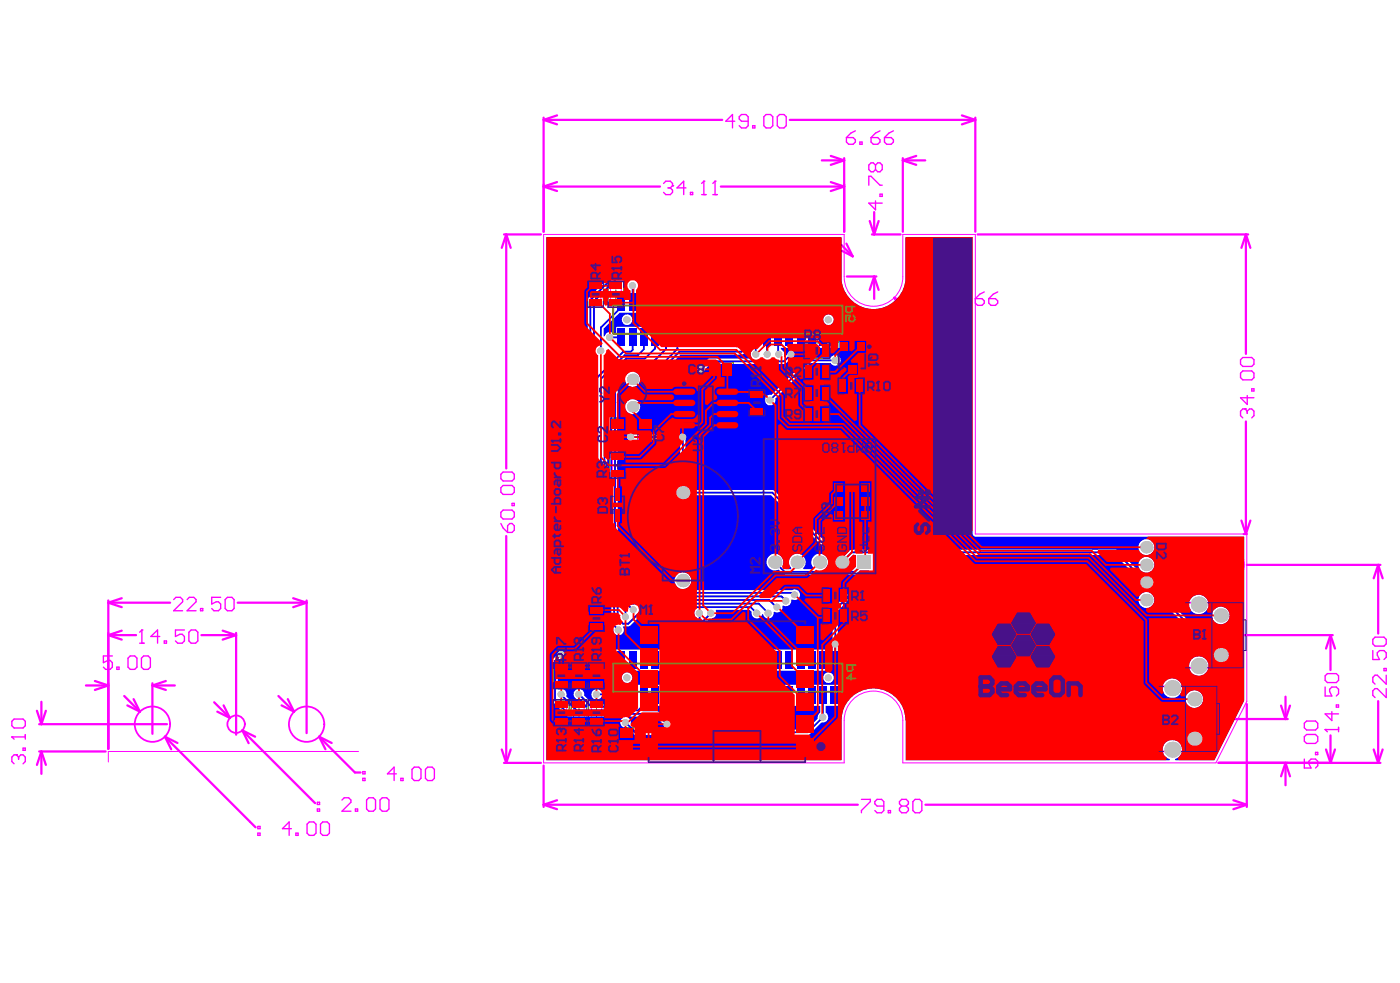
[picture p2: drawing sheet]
<svg xmlns="http://www.w3.org/2000/svg" width="285mm" height="200mm" viewBox="0 0 285 200" stroke-linecap="round" stroke-linejoin="round" font-family="sans-serif">
<g fill="none" stroke="#008000" stroke-width=".2">
<path d="M119.7 57.3h3.1v5.2h-3.1zM120.4 59.9h1.8M121.3 59v1.8M123.8 57.3h3.2v5.2h-3.2zM124.5 59.9h1.8M125.4 59v1.8M136.2 77.8h15v10.7h-15zM144.2 73.7h5.1v2.9h-5.1zM145.9 75.2h1.7M146.8 74.2v1.8M152.5 79.3h3.2v5.2h-3.2zM163.7 69.8h5.2v3.2h-5.2z"/>
<path d="M163.7 74.1h5.2v3.2h-5.2zM163.7 78.4h5.2v3.2h-5.2zM165.4 80h1.8M165.4 71.4h1.8M165.4 75.7h1.8M166.3 70.5v1.8M166.3 74.8v1.8M166.3 79.1v1.8M170.6 69.6h5.7v6.4h-5.7zM170.7 76.9h5.2v3.2h-5.2zM172.4 78.5h1.8M172.6 72.8h1.8"/>
<path d="M173.3 77.7v1.7M173.5 71.9v1.8M124.2 92.1h3.2v5.2h-3.2zM124.3 85.1h2.9v5h-2.9zM124.9 94.7h1.8M124.9 87.6h1.8M125.8 86.7v1.8M125.8 93.8v1.8M129.9 85.1h2.8v5h-2.8zM130.4 87.6h1.8M131.3 86.7v1.8M142.8 83.1h1.8"/>
<path d="M143.7 82.2v1.8M153.2 81.9h1.8M154.1 81v1.8M163.7 82.7h5.2v3.2h-5.2zM165.4 84.3h1.8M166.3 83.4v1.8M167.5 119.6h5.2v3.2h-5.2zM112.7 134.9h3.2v5.2h-3.2zM113.4 137.5h1.8M114.3 136.6v1.8M116.3 134.9h3.2v5.2h-3.2zM117 137.5h1.7"/>
<path d="M117.9 136.6v1.8M119.8 123.3h3.2v5.2h-3.2zM119.8 134.9h3.2v5.2h-3.2zM120.6 137.5h1.7M120.6 125.9h1.7M121.4 125v1.7M121.4 136.6v1.8M167.5 123.7h5.2v3.2h-5.2zM169.2 125.3h1.8M169.2 121.2h1.8M170.1 120.3v1.8M170.1 124.4v1.8"/>
<path d="M112.7 142.4h3.2v5.2h-3.2zM113.4 145h1.8M114.3 144.1v1.8M116.3 142.4h3.2v5.2h-3.2zM117 145h1.7M117.9 144.1v1.8M119.8 142.4h3.2v5.2h-3.2zM120.6 145h1.7M121.4 144.1v1.8M126.1 148.1h2.9v5h-2.9zM126.7 150.6h1.8M127.5 149.7v1.8"/>
</g>
<g fill="none" stroke="#f0f" stroke-width=".2">
<path d="M110.7 47.7h61.2v8.6a6 6 0 0 0 5.9 6 6 6 0 0 0 6-6v-8.6h14.8v61h55.3v34l-6.3 12.5h-63.8v-8.6a6 6 0 0 0-6-6 6 6 0 0 0-5.9 6v8.6h-61.2zM120.2 57.9h2.1v3.8h-2.1zM124.3 57.9h2.2v3.8h-2.2zM140.1 78.6h7.2v9h-7.2zM144.8 73.8h3.9v2.6h-3.9zM164.5 70.3h3.8v2.1h-3.8zM164.5 74.6h3.8v2.1h-3.8zM164.5 78.9h3.8v2.1h-3.8zM170.8 71.6h5.4v2.5h-5.4zM171.5 77.5h3.7v2.1h-3.7zM124.4 85.6h2.6v3.9h-2.6zM124.7 92.9h2.1v3.7h-2.1z"/>
<path d="M130 85.6h2.6v3.9h-2.6zM153 80.2h2.2v3.7h-2.2zM164.5 83.2h3.8v2.2h-3.8zM239.7 109.7l.7 .7h8.4a4.5 4.5 0 0 1 4.6 4.5 4.5 4.5 0 0 1-4.6 4.6M239.7 109.7v10.4M239.7 109.7h-1.8v10.4h1.8M248.8 119.4h-8.4l-.7 .7M113.2 135.5h2.2v3.8h-2.2zM116.8 135.5h2.1v3.8h-2.1zM120.4 124.1h2.1v3.7h-2.1zM120.4 135.5h2.1v3.8h-2.1zM168.3 120.1h3.8v2.2h-3.8z"/>
<path d="M168.3 124.2h3.8v2.2h-3.8zM73 152.9h-50.9v2.2M113.2 143.1h2.2v3.7h-2.2zM116.8 143.1h2.1v3.7h-2.1zM120.4 143.1h2.1v3.7h-2.1zM126.3 148.6h2.6v3.9h-2.6z"/>
<circle cx="141.7" cy="80.3" r=".91"/>
</g>
<g fill="none" stroke="#f0f" stroke-width=".46">
<path d="M110.7 38l2.7 .9M110.7 23.9v23.3M110.7 24.4l2.7 .9M110.7 38h23.7M110.7 24.4h36.3M113.4 37.1l-2.7 .9M113.4 23.5l-2.7 .9M146.8 38h25.1M160.8 24.4h37.8M167.3 32.6h4.6M169.1 37.1l2.8 .9M169.1 31.7l2.8 .9"/>
<path d="M171.9 38l-2.8 .9M171.9 32.6l-2.8 .9M171.9 32.2v15M183.8 32.6l2.8 .9M183.8 32.2v15M183.8 32.6h4.6M186.6 31.7l-2.8 .9M195.8 23.5l2.8 .9M198.6 23.9v23.3M198.6 24.4l-2.8 .9M102.6 47.7h7.5M103.1 47.7v47.6"/>
<path d="M103.1 47.7l.9 2.7M103.1 47.7l-.9 2.7M170.4 48.9l3.2 3.3M171.1 50.8l2.5 1.4M172.3 49.6l1.3 2.6M172.4 56.3h6M177.1 45l.9 2.7M177.5 47.7h5.9M178 56.3l.9 2.7M178 56.3l-.9 2.7M178 43.2v4.5M178 56.3v4.5"/>
<path d="M178.9 45l-.9 2.7M199 47.7h55.1M253.7 47.7l.9 2.7M253.7 47.7v24.3M253.7 47.7l-.9 2.7M182.1 60.6l2.5 1.3M182.1 60.6l1.3 2.5M188.1 60.5l-3.1 3-2.9-2.9M253.7 85.8v22.9M103.1 109.1v46.1M252.8 105.9l.9 2.8M253.2 108.7h.7"/>
<path d="M253.9 114.9h27.2M254.6 105.9l-.9 2.8M280.6 114.9l-.9 2.8M280.6 114.9v14M280.6 114.9l.9 2.8M17.5 139.5h4.6M19.3 138.6l2.8 .9M22.1 122.2v30.2M22.1 139.5l-2.8 .9M22.1 129.2h5.6M22.1 129.2l2.7 1M22.1 122.6l2.7 .9"/>
<path d="M22.1 122.6h12.5M24.8 128.3l-2.7 .9M24.8 121.7l-2.7 .9M31 139v10.3M31 139.5h4.6M31 139.5l2.8 .9M33.8 138.6l-2.8 .9M41 129.2h7.1M45.3 128.3l2.8 .9M48.1 129.2l-2.8 1M48.1 128.8v20.7M48.4 122.6h14"/>
<path d="M59.7 121.7l2.7 .9M62.4 122.6l-2.7 .9M62.4 122.2v27M249.8 129.2h21.6M270.9 129.2l.9 2.8M270.9 129.2l-.9 2.8M270.9 129.2v7.1M7.5 144.6l.9 2.8M8 152.9h13.5M8 147.4h26M8.4 152.9l.9 2.7M8.4 152.9l-.9 2.7"/>
<path d="M8.4 142.8v4.6M8.4 152.9v4.6M9.3 144.6l-.9 2.8M25.3 141.6l3.2 3.2M25.9 143.5l2.6 1.3M27.2 142.3l1.3 2.5M33.6 149.9l2.5 1.3M33.6 149.9l18.4 18.4M33.6 149.9l1.3 2.6M43.6 142.9l3.2 3.2M44.2 144.8l2.6 1.3M45.5 143.5l1.3 2.6"/>
<path d="M49.3 148.6l14.9 14.8M49.3 148.6l1.3 2.6M49.3 148.6l2.6 1.3M56.7 141.6l3.2 3.2M57.3 143.5l2.6 1.3M58.6 142.3l1.3 2.5M65 149.9l7.3 7.3h1.1M65 149.9l1.3 2.6M65 149.9l2.5 1.3M102.2 152.5l.9 2.7M102.6 155.2h7.5M104 152.5l-.9 2.7"/>
<path d="M110.7 155.8v8.4M244.4 146.3h17.8M248.1 155.2h33M253.9 143.3v20.9M260.8 143.6l.9 2.7M261.7 155.2l.9 2.8M261.7 155.2l-.9 2.8M261.7 141.8v4.5M261.7 155.2v4.6M262.6 143.6l-.9 2.7M270 152.5l.9 2.7M270.9 149.6v5.6"/>
<path d="M271.8 152.5l-.9 2.7M279.7 152.5l.9 2.7M280.6 142.7v12.5M281.5 152.5l-.9 2.7M110.7 163.7l2.7 1M110.7 163.7h64M113.4 162.8l-2.7 .9M188.4 163.7h65.5M251.1 162.8l2.8 .9M253.9 163.7l-2.8 1"/>
</g>
<g fill="none" stroke="#f0f" stroke-width=".36">
<path d="M235.9 139.7h11.7v13.2h-11.7M241.3 139.7v13.2M241.3 122.6h11.6v13.3h-11.6M246.7 122.6v13.3"/>
<circle cx="31" cy="147.4" r="3.6"/>
<circle cx="48.1" cy="147.4" r="1.78"/>
<circle cx="62.4" cy="147.4" r="3.6"/>
</g>
<g fill="none" stroke="#f0f" stroke-width=".27">
<path d="M135.1 37.3l.5-.4h.9l.4 .4v.5M136 38.2h.5M136.5 38.2l.4 .5v.4l-.4 .5h-.9l-.5-.5M136.9 37.8h.1M136.9 37.8l-.4 .4M139.7 38.2h-1.9l1.4-1.3v2.7M140.6 39.1h.4v.5h-.4zM142.9 39.6h.9M143.3 36.9h.1M143.3 36.9v2.7M143.3 36.9l-.4 .4M145.1 39.6h.9"/>
<path d="M145.6 36.9h.1M145.6 36.9v2.7M145.6 36.9l-.5 .4M149.6 24.7h-1.8l1.3-1.4v2.7M152.3 24.7h-1.3l-.5-.5v-.4l.5-.5h.9l.4 .5v1.8l-.4 .4h-.9l-.5-.4M153.2 25.6h.5v.4h-.5zM155.5 23.8l.5-.5h.9l.4 .5v1.8l-.4 .4h-.9l-.5-.4zM158.3 23.8l.4-.5h.9l.5 .5v1.8l-.5 .4h-.9l-.4-.4zM172.3 28h1.4l.5 .4v.5l-.5 .5h-.9l-.5-.5zM174.2 26.6l-1 .5-.9 .9M175.1 28.9h.4v.5h-.4zM176.9 37.7v-1.8h.4l1.9 1.8h.4"/>
<path d="M177.3 28h1.4l.5 .4v.5l-.5 .5h-.9l-.5-.5zM178.3 33.6v.9M178.3 33.6l.4-.5h.5l.4 .5v.9l-.4 .5h-.5l-.4-.5M178.3 33.6l-.5-.5h-.5l-.4 .5v.9l.4 .5h.5l.5-.5M179.2 39.5h.4v.5h-.4zM179.2 26.6l-.9 .5-1 .9M180.1 28h1.3l.5 .4v.5l-.5 .5h-.9l-.4-.5zM181.9 26.6l-.9 .5-.9 .9M178.3 40.9v1.8l-1.4-1.4h2.7M195.4 59.4l-.9 .5-.9 .9M200.4 59.4l-.9 .5-.9 .9M203.1 59.4l-.9 .5-.9 .9"/>
<path d="M188.6 60.3h.4v.5h-.4zM188.6 61.7h.4v.4h-.4zM193.6 60.8h1.3l.5 .4v.5l-.5 .4h-.9l-.4-.4zM196.3 61.7h.5v.4h-.5zM198.6 60.8h1.3l.5 .4v.5l-.5 .4h-.9l-.4-.4zM201.3 60.8h1.4l.4 .4v.5l-.4 .4h-.9l-.5-.4zM252.6 73.2l.4-.5h1.9l.4 .5v.9l-.4 .5h-1.9l-.4-.5zM252.6 75.9l.4-.4h1.9l.4 .4v.9l-.4 .5h-1.9l-.4-.5zM254.9 79.1h.4v.5h-.4zM102 96.5l.4-.4h1.9l.4 .4v.9l-.4 .5h-1.9l-.4-.5zM102 99.2l.4-.4h1.9l.4 .4v.9l-.4 .5h-1.9l-.4-.5zM253.5 83.2h.1"/>
<path d="M253.5 83.2h-.5l-.4 .5v.9l.4 .4M253.5 83.2l.4 .5M253.9 83.7l.5-.5h.5l.4 .5v.9l-.4 .4M253.9 80.5v1.8l-1.3-1.4h2.7M253.9 83.7v.4M102 106.5l.4 .9 .9 .9M102 104.2l.4-.4h1.9l.4 .4v1l-.4 .4h-1.9l-.4-.4zM103.3 107l.5-.5h.5l.4 .5v.9l-.4 .4h-1zM104.3 102.4h.4v.5h-.4zM22.9 133.5h-1.8v1.3l.9-.4h.4l.5 .4v1l-.5 .4h-.9l-.4-.4M23.8 135.8h.4v.4h-.4zM26.1 133.9l.4-.4h.9l.5 .4v1.9l-.5 .4h-.9l-.4-.4z"/>
<path d="M28.4 130.9h.9M28.8 133.9l.5-.4h.9l.4 .4v1.9l-.4 .4h-.9l-.5-.4zM28.9 128.2h.1M28.9 128.2v2.7M28.9 128.2l-.5 .4M32.5 129.5h-1.8l1.4-1.3v2.7M33.4 130.4h.5v.5h-.5zM35.4 122l.4-.5h.9l.5 .5v.5l-1.8 1.8h1.8M37.5 128.2h-1.8v1.3l.9-.4h.5l.4 .4v.9l-.4 .5h-.9l-.5-.5M38.1 122l.4-.5h1l.4 .5v.5l-1.8 1.8h1.8M38.5 128.6l.4-.4h.9l.5 .4v1.8l-.5 .5h-.9l-.4-.5zM40.8 123.8h.5v.5h-.5z"/>
<path d="M44.9 121.5h-1.8v1.4l.9-.4h.5l.4 .4v.9l-.4 .5h-.9l-.5-.5M45.8 122l.5-.5h.9l.5 .5v1.8l-.5 .5h-.9l-.5-.5zM269.8 137.5l.5-.4h1.8l.4 .4v.9l-.4 .5h-1.8l-.5-.5zM269.8 139.8v1.8h1.4l-.5-.9v-.4l.5-.5h.9l.4 .5v.9l-.4 .4M279.5 130.1l.5-.4h1.8l.4 .4v.9l-.4 .5h-1.8l-.5-.5zM279.5 132.4v1.8h1.4l-.5-.9v-.5l.5-.4h.9l.4 .4v.9l-.4 .5M281.8 136h.4v.5h-.4zM282.2 137.4v1.8l-1.8-1.8h-.4l-.5 .4v1l.5 .4M2.4 150h.1M2.4 146.8l.5-.5h1.8l.4 .5v.9l-.4 .4h-1.8l-.5-.4zM2.4 150h2.7M2.4 150l.5 .4"/>
<path d="M3.3 153.6h.1M3.3 153.6h-.4l-.5 .5v.9l.5 .4M3.3 153.6l.5 .5M3.8 154.1l.4-.5h.5l.4 .5v.9l-.4 .4M3.8 154.1v.4M4.7 152.2h.4v.5h-.4zM5.1 149.5v.9M73.9 157h.4v.5h-.4zM73.9 158.4h.4v.4h-.4zM80.7 157.5h-1.8l1.3-1.4v2.7M81.6 158.4h.5v.4h-.5zM83.9 156.6l.4-.5h1l.4 .5v1.8l-.4 .4h-1l-.4-.4z"/>
<path d="M86.6 156.6l.5-.5h.9l.4 .5v1.8l-.4 .4h-.9l-.5-.4zM265.6 147.2l.4-.5h1.8l.5 .5v.9l-.5 .4h-1.8l-.4-.4zM265.6 149.9l.4-.4h1.8l.5 .4v.9l-.5 .5h-1.8l-.4-.5zM265.6 154.5v1.8h1.3l-.4-.9v-.5l.4-.4h.9l.5 .4v.9l-.5 .5M267.8 153.1h.5v.5h-.5zM269.8 148.5h.1M269.8 148.5h2.7M269.8 148.5l.5 .4M271.2 144.8v1.8l-1.4-1.3h2.7M272.1 143.4h.4v.5h-.4zM272.5 148v.9M282.2 140.1v1.8l-1.8-1.8h-.4l-.5 .5v.9l.5 .4"/>
<path d="M52.5 168.2h.4v.4h-.4zM52.5 169.5h.4v.5h-.4zM59.3 168.6h-1.8l1.4-1.3v2.7M60.2 169.5h.5v.5h-.5zM62.5 167.7l.5-.4h.9l.4 .4v1.8l-.4 .5h-.9l-.5-.5zM64.6 163.2h.5v.5h-.5zM64.6 164.6h.5v.5h-.5zM65.3 167.7l.4-.4h.9l.5 .4v1.8l-.5 .5h-.9l-.4-.5zM69.6 162.8l.5-.5h.9l.4 .5v.4l-1.8 1.9h1.8M72.4 164.6h.4v.5h-.4zM74.6 162.8l.5-.5h.9l.5 .5v1.8l-.5 .5h-.9l-.5-.5zM77.4 162.8l.4-.5h.9l.5 .5v1.8l-.5 .5h-.9l-.4-.5z"/>
<path d="M175.4 162.7h1.8v.4l-1.8 1.8v.5M179.9 164h-1.3l-.5-.4v-.5l.5-.4h.9l.4 .4v1.8l-.4 .5h-.9l-.5-.5M180.9 164.9h.4v.5h-.4zM183.6 164l-.5-.4v-.5l.5-.4h.9l.5 .4v.5l-.5 .4M183.6 164l-.5 .5v.4l.5 .5h.9l.5-.5v-.4l-.5-.5M183.6 164h.9M185.9 163.1l.4-.4h.9l.5 .4v1.8l-.5 .5h-.9l-.4-.5z"/>
</g>
<g fill="#00f">
<path d="M127.9 145.8h5.6l1.9 1.9a.55 .55 0 0 0 .8 0 .55 .55 0 0 0 0-.7l-2.2-2.2-3.2-.1v-.2l.8-.9h35.4v1.4a1.13 1.13 0 0 0-.5 1.2l-2.2 2.3h-34.7l-1.2-1.2a.93 .93 0 0 0-.6-1.3z"/>
<path d="M111.2 48.3h60.1v8a6.5 6.5 0 0 0 6.5 6.6 6.5 6.5 0 0 0 6.6-6.6v-8h13.6v60.4l.2 .3 .4 .2h54.7v33.4l-6.1 12.1h-7.9l-.1-.2a1.97 1.97 0 0 0 1.1-3.1 1.97 1.97 0 0 0-3.2 0 1.97 1.97 0 0 0 1.1 3.1l-.1 .2h-53.7v-8.1a6.5 6.5 0 0 0-6.6-6.5 6.5 6.5 0 0 0-6.5 6.5v8.1h-60.1zM119.8 60.6l-.1 .4v57.5l.1 .4 4.7 4.6v3.8l.4 .6a1.1 1.1 0 0 0 1.3 1.3 1.1 1.1 0 0 0 .6-1.7l1.5-.2 3.3-3.2h9.8l.1 .2a1.05 1.05 0 0 0 .3 1.4v.2l-6.2 6.3h-10.2v4.3h43.2v-4.3h-30.1v-.4l6-6 .3 .1a1.09 1.09 0 0 0 .9-1.6l.2-.2h6.7l.5 .4-.1 .3a1.08 1.08 0 0 0 1 1.1 1.08 1.08 0 0 0 1.2-.9h.2v.2a1.07 1.07 0 0 0 1.3 .6 1.07 1.07 0 0 0 .8-1.2l.2-.1 .1 .1a1.08 1.08 0 0 0 1.1-.2 1.08 1.08 0 0 0 .4-1.1l.2-.1 .1 .1a1.05 1.05 0 0 0 1.1-.2 1.05 1.05 0 0 0 .4-1l.2-.1h.1a1.09 1.09 0 0 0 1.5-1 1.09 1.09 0 0 0-1.6-.9h-31.6l-3.9-3.9v-37.7l1.3-1.2h.2v.3a1.55 1.55 0 0 0 2.6 .7 1.55 1.55 0 0 0-.7-2.6h5.8l3.6-3.5h12.4l.4-.2 .6-.6 .1-.6h1.2v.4l-.1 .1a1.05 1.05 0 0 0-.1 1.5l-.1 .2h-8.6l-.4 .2-1.6 1.5-.1 .6a.5 .5 0 0 0 .9 .2l1.4-1.4h15.1l.3-.2 1.6-1.6a.56 .56 0 0 0-.2-.7 .56 .56 0 0 0-.7 .1l-.9 .9-.2-.1a1.08 1.08 0 0 0-.6-1.4v-.3h11.9v-4.3h-45.5v1.6h-.3a1.09 1.09 0 0 0-1.1-.5 1.09 1.09 0 0 0-.9 .8h-.2v-1.5l3.3-3.3h44.7v-4.3h-37l-.1-.4-3.6-3.5h-4.9l-.4 .2zM167.6 65a1.1 1.1 0 0 0 2.2 0 1.1 1.1 0 0 0-2.2 0zM126.6 65a1.1 1.1 0 0 0 2.2 0 1.1 1.1 0 0 0-2.2 0zM156 80.6a1.1 1.1 0 0 0 .5 1.9 1.1 1.1 0 0 0 1.3-1.4l7.3-7.2h4a1.08 1.08 0 0 0 1.7 .3 1.08 1.08 0 0 0 0-1.7 1.08 1.08 0 0 0-1.7 .3h-4.4l-7.6 7.5-.7 .1zM127.3 82.7a1.55 1.55 0 0 0 3.1 0 1.55 1.55 0 0 0-3.1 0zM231.8 111.3a1.64 1.64 0 0 0 3.2 0 1.64 1.64 0 0 0-3.2 0zM127.8 88.3l-.1 .4 .1 .4 .7 .4h10v10.7l.3 .5 18.2 .1 14.1 14a.5 .5 0 0 0 .7 0l1.9-1.9h.6v2.4l-.5 .5h-5.7v-.2a1.71 1.71 0 0 0 0-2.4 1.71 1.71 0 0 0-2.4 0 1.71 1.71 0 0 0 0 2.4l-.1 .2h-2l-.1-.2a1.71 1.71 0 0 0 0-2.4 1.71 1.71 0 0 0-2.4 0 1.71 1.71 0 0 0 0 2.4l-.1 .2h-1l-.7-.7a1.7 1.7 0 0 0-1.3-2.4 1.7 1.7 0 0 0-1.9 1.9 1.7 1.7 0 0 0 2.4 1.3l.8 .9 .5 .1h14.2l.4-.1 .7-.7h1.9l.1 .2-7.5 7.6-.1 10.2a.55 .55 0 0 0 .6 .5 .55 .55 0 0 0 .5-.5v-9.8l7.9-7.9v-3.5h48.6l20.2 20.2 .1 .6 1.1 1v9.7l-5.6 5.6a.55 .55 0 0 0 0 .8 .55 .55 0 0 0 .7 0l5.9-5.9v-10.7l-1.5-1.4-.1-.6-20.4-20.3-54.1-.1-.4 .2-1.6 1.6-13.9-13.9h-17.9v-10.7a.48 .48 0 0 0-.6-.6h-10.3l-.3-.2zM231.8 114.9a1.62 1.62 0 0 0 3.2 0 1.62 1.62 0 0 0-3.2 0zM137.3 118.2a1.75 1.75 0 0 0 3.5 0 1.75 1.75 0 0 0-3.5 0zM231.8 122.1a1.64 1.64 0 0 0 3.2 0 1.64 1.64 0 0 0-3.2 0zM242.1 123a2 2 0 0 0 4 0 2 2 0 0 0-4 0zM246.7 125.2a1.85 1.85 0 0 0 3.7 0 1.85 1.85 0 0 0-3.7 0zM112.6 134.1l-.1 .4v8l.1 .4 2.9 2.8 11.4 .1v.2a1.07 1.07 0 0 0-.6 1.4 1.07 1.07 0 0 0 1.3 .6l1.4 1.4 .4 .1h35.1l.4-.1 2.4-2.4a1.09 1.09 0 0 0 1.3-.7 1.09 1.09 0 0 0-.5-1.3v-1.4h2.8v-4.3h-45.5v1.5h-3a1.1 1.1 0 0 0-1.6-.3 1.1 1.1 0 0 0 0 1.6 1.1 1.1 0 0 0 1.6-.2h3v1.4h-4.7l-1.8-1.8a1.09 1.09 0 0 0-.9-1.3 1.09 1.09 0 0 0-1.2 1.1 1.09 1.09 0 0 0 1.4 1l1.4 1.5-.1 .2h-1.9l-2.3-2.3a1.07 1.07 0 0 0-.3-1.2 1.07 1.07 0 0 0-1.2-.2l-.2-.1v-5.5l1-1.1a.55 .55 0 0 0 0-.8 .55 .55 0 0 0-.7 0zM242.1 135.5a2 2 0 0 0 4 0 2 2 0 0 0-4 0zM167.6 137.9a1.1 1.1 0 0 0 2.2 0 1.1 1.1 0 0 0-2.2 0zM126.6 137.9a1.1 1.1 0 0 0 2.2 0 1.1 1.1 0 0 0-2.2 0zM236.7 140a2 2 0 0 0 4 0 2 2 0 0 0-4 0zM241.3 142.3a1.85 1.85 0 0 0 3.7 0 1.85 1.85 0 0 0-3.7 0z"/>
<circle cx="114.3" cy="133.2" r=".18"/>
</g>
<g fill="none" stroke="#00f" stroke-width=".36">
<path d="M128.8 58.1v3.4M129.7 56.7l1.4 1.4v3.4M133.4 59.3v2.2M120.2 61v57.5M120.9 61.3v56.9M121.6 76.8v41.1M122.3 66.6v4.8M122.3 77.1v40.5M123.1 77.4v39.9M123.8 77.7v39.3M124.5 78v38.7M126.5 61.5v1"/>
<path d="M128.4 75.2l-3.2 3.1v38.1M128.8 68.6v2.6M131.1 68.6v2.5l-1.2 1.2M133.4 68.6v2.3M135.7 68.6l-.1 2.4-2.7 2.7M137.9 68.6v2.4M151.6 68.6v2.4l-.6 .6M153.9 68.6v3.5M156.2 68.6v3.6M158.4 68.6v3.5M161.1 72.1l-1.4 1.4M139 89v11.2"/>
<path d="M178 112.4v3.8M113 134.5v8M125 127.3l.9 .9M125.8 123v2.9l1 1h1.1M127.4 123.6v1.9M135.7 132.9v1.4M137.9 131.6v2.7M142.4 124.8v1.3M154.5 122.8l1.9 2M159.1 121.4l.9 .9M161.6 120.6l.2 .2M170.1 124.1v10"/>
<path d="M117.9 141.3l2.5 2.5h8l.4-.4v-1.9M131.1 141.5v1.9l-1.1 1.1h-12.6M167.5 141.5v4.4"/>
</g>
<circle cx="128.5" cy="89" r=".18" fill="#00f"/>
<g fill="none" stroke="#00f" stroke-width=".36">
<path d="M129.7 56.7h-4.1l-4.7 4.6M133.4 59.3l-3.4-3.4h-4.7l-5.1 5.1M124.2 68.6h2.3M126.5 62.5l-4.2 4.1M128.8 71.2l-.3 .4h-1.6l-5.3 5.2M129.9 72.3h-2.7l-4.9 4.8M132.9 73.7h-5.1l-4 4M133.4 70.9l-2.1 2.1h-3.8l-4.4 4.4M137.9 71l-3.4 3.4h-6.4l-3.6 3.6M151 71.6h-12.7l-3.5 3.6h-6.4M159.7 73.5h-15.3l-1.6 1.7M170.1 73.3h-5.2l-8.1 8.1"/>
<path d="M128.2 88.7l.3 .3h10.5M120.2 118.5l4.8 4.8v4M120.9 118.2l4.9 4.8M121.6 117.9l5.8 5.7M122.3 117.6l6.6 6.5M123.1 117.3l5.5 5.5h25.9M123.8 117l5.1 5.1h27.7l1.6 1.5M124.5 116.7l4.7 4.7h29.9M125.2 116.4l4.3 4.2h32.1M139 100.2h18.3l14.1 14.2 2-2h53.9l20.2 20.2M157.8 114.4l2 2h14.2l2-2M178 116.2l-7.9 7.9"/>
<path d="M114.3 133.2l-1.3 1.3M142.4 126.1l-6.7 6.8M144.8 124.8l-6.9 6.8M154.1 124.8l-1.3-1.3h-21.5l-3.4 3.4M247.8 133.3l1.2 1.2v10.2l-5.7 5.7M113 142.5l2.7 2.8h18l2.1 2.1M114.1 141.3l3.3 3.2M121.5 141.3h4.9M167.5 145.9l-3 3.1h-35.1l-2-2"/>
</g>
<g fill="#c0c0c0">
<circle cx="139" cy="88.9" r=".72"/>
<circle cx="128.4" cy="88.9" r=".72"/>
<circle cx="135.8" cy="147.3" r=".72"/>
<circle cx="127.3" cy="147" r=".71"/>
<circle cx="121.4" cy="141.3" r=".73"/>
<circle cx="117.8" cy="141.3" r=".71"/>
<circle cx="114.2" cy="141.3" r=".72"/>
<circle cx="168.7" cy="65.1" r=".72"/>
<circle cx="127.6" cy="65.1" r=".72"/>
<circle cx="168.7" cy="137.9" r=".72"/>
<circle cx="127.6" cy="137.9" r=".72"/>
<circle cx="128.8" cy="58.1" r=".72"/>
<circle cx="128.9" cy="124.1" r=".71"/>
<circle cx="127.3" cy="125.5" r=".72"/>
<circle cx="125.9" cy="128.2" r=".73"/>
<circle cx="156.4" cy="124.8" r=".73"/>
<circle cx="158.2" cy="123.5" r=".71"/>
<circle cx="160" cy="122.3" r=".73"/>
<circle cx="161.8" cy="121" r=".72"/>
<circle cx="142.4" cy="124.8" r=".73"/>
<circle cx="144.7" cy="124.8" r=".73"/>
<circle cx="154.1" cy="124.8" r=".73"/>
<circle cx="170" cy="131.1" r=".72"/>
<circle cx="167.5" cy="145.9" r=".73"/>
<circle cx="158.5" cy="72.1" r=".71"/>
<circle cx="156.2" cy="72.1" r=".72"/>
<circle cx="153.9" cy="72.1" r=".72"/>
<circle cx="124.1" cy="68.6" r=".73"/>
<circle cx="142.8" cy="75.1" r=".72"/>
<circle cx="161.1" cy="72.1" r=".71"/>
<circle cx="156.8" cy="81.4" r=".72"/>
<circle cx="170" cy="73.3" r=".72"/>
<circle cx="114.2" cy="133.2" r=".73"/>
<circle cx="122.3" cy="71.4" r=".73"/>
<circle cx="166.9" cy="114.4" r="1.34"/>
<circle cx="128.8" cy="77.2" r="1.16"/>
<circle cx="243.2" cy="150.3" r="1.44"/>
<circle cx="128.8" cy="82.8" r="1.16"/>
<circle cx="139" cy="118.1" r="1.34"/>
<circle cx="139" cy="100.2" r="1.34"/>
<circle cx="157.8" cy="114.4" r="1.34"/>
<circle cx="171.4" cy="114.4" r="1.34"/>
<circle cx="162.3" cy="114.4" r="1.34"/>
<circle cx="238.7" cy="152.5" r="1.62"/>
<circle cx="243.2" cy="142.3" r="1.44"/>
<circle cx="238.7" cy="140" r="1.62"/>
<circle cx="244.1" cy="135.5" r="1.62"/>
<circle cx="244.1" cy="123" r="1.62"/>
<circle cx="233.4" cy="118.5" r="1.25"/>
<circle cx="233.4" cy="114.9" r="1.25"/>
<circle cx="233.4" cy="111.3" r="1.25"/>
<circle cx="248.6" cy="133.3" r="1.44"/>
<circle cx="248.6" cy="125.2" r="1.44"/>
<circle cx="233.4" cy="122.1" r="1.25"/>
</g>
<path d="M174.6 113.1h2.7v2.7h-2.7z" fill-rule="evenodd" fill="#c0c0c0"/>
<g fill="#00f">
<path d="M125.8 139.7h1.5v3.6h-1.5z" fill-rule="evenodd"/>
<path d="M125.8 66.9h1.5v3.5h-1.5z" fill-rule="evenodd"/>
<path d="M130.4 139.7h1.4v3.6h-1.4z" fill-rule="evenodd"/>
<path d="M130.4 66.9h1.4v3.5h-1.4z" fill-rule="evenodd"/>
<path d="M132.6 139.7h1.5v3.6h-1.5z" fill-rule="evenodd"/>
<path d="M132.6 66.9h1.5v3.5h-1.5z" fill-rule="evenodd"/>
<path d="M137.2 139.7h1.5v3.6h-1.5z" fill-rule="evenodd"/>
<path d="M137.2 66.9h1.5v3.5h-1.5z" fill-rule="evenodd"/>
<path d="M144 139.7h1.5v3.6h-1.5z" fill-rule="evenodd"/>
<path d="M144 66.9h1.5v3.5h-1.5z" fill-rule="evenodd"/>
<path d="M148.6 139.7h1.5v3.6h-1.5z" fill-rule="evenodd"/>
<path d="M148.6 66.9h1.5v3.5h-1.5z" fill-rule="evenodd"/>
<path d="M150.9 139.7h1.4v3.6h-1.4z" fill-rule="evenodd"/>
<path d="M150.9 66.9h1.4v3.5h-1.4z" fill-rule="evenodd"/>
<path d="M155.4 139.7h1.5v3.6h-1.5z" fill-rule="evenodd"/>
<path d="M155.4 66.9h1.5v3.5h-1.5z" fill-rule="evenodd"/>
<path d="M162.3 139.7h1.4v3.6h-1.4z" fill-rule="evenodd"/>
<path d="M162.3 66.9h1.4v3.5h-1.4z" fill-rule="evenodd"/>
<path d="M166.8 139.7h1.5v3.6h-1.5z" fill-rule="evenodd"/>
<path d="M166.8 66.9h1.5v3.5h-1.5z" fill-rule="evenodd"/>
<path d="M169.1 139.7h1.5v3.6h-1.5z" fill-rule="evenodd"/>
<path d="M169.1 66.9h1.5v3.5h-1.5z" fill-rule="evenodd"/>
<path d="M125.8 132.6h1.5v3.6h-1.5z" fill-rule="evenodd"/>
<path d="M125.8 59.7h1.5v3.6h-1.5z" fill-rule="evenodd"/>
<path d="M130.4 132.6h1.4v3.6h-1.4z" fill-rule="evenodd"/>
<path d="M130.4 59.7h1.4v3.6h-1.4z" fill-rule="evenodd"/>
<path d="M132.6 132.6h1.5v3.6h-1.5z" fill-rule="evenodd"/>
<path d="M132.6 59.7h1.5v3.6h-1.5z" fill-rule="evenodd"/>
<path d="M137.2 132.6h1.5v3.6h-1.5z" fill-rule="evenodd"/>
<path d="M137.2 59.7h1.5v3.6h-1.5z" fill-rule="evenodd"/>
<path d="M144 132.6h1.5v3.6h-1.5z" fill-rule="evenodd"/>
<path d="M144 59.7h1.5v3.6h-1.5z" fill-rule="evenodd"/>
<path d="M148.6 132.6h1.5v3.6h-1.5z" fill-rule="evenodd"/>
<path d="M148.6 59.7h1.5v3.6h-1.5z" fill-rule="evenodd"/>
<path d="M150.9 132.6h1.4v3.6h-1.4z" fill-rule="evenodd"/>
<path d="M150.9 59.7h1.4v3.6h-1.4z" fill-rule="evenodd"/>
<path d="M155.4 132.6h1.5v3.6h-1.5z" fill-rule="evenodd"/>
<path d="M155.4 59.7h1.5v3.6h-1.5z" fill-rule="evenodd"/>
<path d="M162.3 132.6h1.4v3.6h-1.4z" fill-rule="evenodd"/>
<path d="M162.3 59.7h1.4v3.6h-1.4z" fill-rule="evenodd"/>
<path d="M166.8 132.6h1.5v3.6h-1.5z" fill-rule="evenodd"/>
<path d="M166.8 59.7h1.5v3.6h-1.5z" fill-rule="evenodd"/>
<path d="M169.1 132.6h1.5v3.6h-1.5z" fill-rule="evenodd"/>
<path d="M169.1 59.7h1.5v3.6h-1.5z" fill-rule="evenodd"/>
<path d="M128.1 139.7h1.4v3.6h-1.4z" fill-rule="evenodd"/>
<path d="M128.1 66.9h1.4v3.5h-1.4z" fill-rule="evenodd"/>
<path d="M134.9 139.7h1.5v3.6h-1.5z" fill-rule="evenodd"/>
<path d="M141.8 139.7h1.4v3.6h-1.4z" fill-rule="evenodd"/>
<path d="M139.5 139.7h1.4v3.6h-1.4z" fill-rule="evenodd"/>
<path d="M134.9 66.9h1.5v3.5h-1.5z" fill-rule="evenodd"/>
<path d="M141.8 66.9h1.4v3.5h-1.4z" fill-rule="evenodd"/>
<path d="M139.5 66.9h1.4v3.5h-1.4z" fill-rule="evenodd"/>
<path d="M146.3 139.7h1.5v3.6h-1.5z" fill-rule="evenodd"/>
<path d="M157.7 139.7h1.5v3.6h-1.5z" fill-rule="evenodd"/>
<path d="M153.2 139.7h1.4v3.6h-1.4z" fill-rule="evenodd"/>
<path d="M146.3 66.9h1.5v3.5h-1.5z" fill-rule="evenodd"/>
<path d="M157.7 66.9h1.5v3.5h-1.5z" fill-rule="evenodd"/>
<path d="M153.2 66.9h1.4v3.5h-1.4z" fill-rule="evenodd"/>
<path d="M164.5 139.7h1.5v3.6h-1.5z" fill-rule="evenodd"/>
<path d="M160 139.7h1.4v3.6h-1.4z" fill-rule="evenodd"/>
<path d="M164.5 66.9h1.5v3.5h-1.5z" fill-rule="evenodd"/>
<path d="M160 66.9h1.4v3.5h-1.4z" fill-rule="evenodd"/>
<path d="M128.1 132.6h1.4v3.6h-1.4z" fill-rule="evenodd"/>
<path d="M128.1 59.7h1.4v3.6h-1.4z" fill-rule="evenodd"/>
<path d="M141.8 132.6h1.4v3.6h-1.4z" fill-rule="evenodd"/>
<path d="M139.5 132.6h1.4v3.6h-1.4z" fill-rule="evenodd"/>
<path d="M134.9 132.6h1.5v3.6h-1.5z" fill-rule="evenodd"/>
<path d="M141.8 59.7h1.4v3.6h-1.4z" fill-rule="evenodd"/>
<path d="M139.5 59.7h1.4v3.6h-1.4z" fill-rule="evenodd"/>
<path d="M134.9 59.7h1.5v3.6h-1.5z" fill-rule="evenodd"/>
<path d="M146.3 132.6h1.5v3.6h-1.5z" fill-rule="evenodd"/>
<path d="M153.2 132.6h1.4v3.6h-1.4z" fill-rule="evenodd"/>
<path d="M157.7 132.6h1.5v3.6h-1.5z" fill-rule="evenodd"/>
<path d="M146.3 59.7h1.5v3.6h-1.5z" fill-rule="evenodd"/>
<path d="M153.2 59.7h1.4v3.6h-1.4z" fill-rule="evenodd"/>
<path d="M157.7 59.7h1.5v3.6h-1.5z" fill-rule="evenodd"/>
<path d="M160 132.6h1.4v3.6h-1.4z" fill-rule="evenodd"/>
<path d="M164.5 132.6h1.5v3.6h-1.5z" fill-rule="evenodd"/>
<path d="M160 59.7h1.4v3.6h-1.4z" fill-rule="evenodd"/>
<path d="M164.5 59.7h1.5v3.6h-1.5z" fill-rule="evenodd"/>
</g>
<g fill="#f00">
<path d="M160.4 70h5.9l.7 .6v1.3l-2.2 2.2h-1.3v2.9l-.5 .2-2.6-2.6v-1.8l.5-.2 3 .1a2.02 2.02 0 0 0 1.2-1.1v-.2a.55 .55 0 0 0-.3-.5 .55 .55 0 0 0-.6 .1l-.6 .6h-2.7l-.5-.6-.2-.5z"/>
<path d="M127.4 93.5h2.9l.4-.1 2.8-2.9 .1-.4v-2.1l2.6-2.5 .8-.6 .7 .4h3.2a1.04 1.04 0 0 0 1-.9h.5v1.3l-.3 .3h-2.8l-.4 .1-.4 .5v2.4l.2 .3 .3 .2 .2 .5-4.1 4.1h-7.7z"/>
<path d="M123.4 71.2l.5-.2 2.2 2.2h19.7l1 .9v2.6h.7v2h-1a.99 .99 0 0 0-1 .7 .99 .99 0 0 0 .5 1.2v.5a.75 .75 0 0 1-.9 .4l-1.1 .9-.5-.1v-2.8l2.4-2.4v-2.2l-.5-.3h-2.6a.57 .57 0 0 0-.5 .5 .57 .57 0 0 0 .5 .6h2.1v.9l-2.3 2.3-.2 .6-.5 .1a.94 .94 0 0 0-1-.9l-3.6 .1-.4 .4h-5.3l-1.4-1.4a1.52 1.52 0 0 0-1.4-2.1 1.52 1.52 0 0 0-1.4 2.1l-2.1 2.2-.1 4.9h-1.1v2.7h3.3v-2.7h-1.1v-4.4l1.9-1.9a1.13 1.13 0 0 0 1.2 0l1.7 1.6 5.8 .1 .3 .3v.5l-.3 .3h-7.3a1.53 1.53 0 0 0-2.2 .8 1.53 1.53 0 0 0 1.1 2.1l1.2 1.1v2.2h2.7l.2 .2v2.1l-2.6 2.5h-2.6v-.5h-3.2v1.5l-.5 .2-.8-.8v-20.5a1.09 1.09 0 0 0 .5-1.1zM125.4 88.5l-.2 .5a.54 .54 0 0 0 .6 .5h5.5a.55 .55 0 0 0 .6-.5 .55 .55 0 0 0-.6-.6h-5.5z"/>
<path d="M111.2 48.3h60.1v8a6.5 6.5 0 0 0 6.5 6.6 6.5 6.5 0 0 0 6.6-6.6v-8h13.6v59.8l-.5 .2-21.9-22v-6.2h.5v-3.2h-2.1v3.2h.5v5.4l-.5 .2-4.9-4.9v-2.4h-2.1v3.2h1.2l.7 .6-.2 .5h-1.7v3h-1.4v-3h-1.4l-.6-.6v-.5h2v-3.2h-1.4l-.7-.7v-.4h2.1v-2.5l.9-.9 .5 .3v3.1h2.1v-1.1l1.4-.1 1.3-1.4 .5 .2v.5l-1.1 1.1-.1 .4h-.5v3.2h2.1l-.1-3.4 .5-.5h1.6v-2.4h-1.3l-.2-.5 1.5-1.5h1.6v-2.4h-2.3v1.6l-.6 .5-.5-.2v-1.9h-2.3v1.6l-.9 .9h-.5l-.1-.2v-1.9h-1.5l-1.1-1h-9.9l-.2 .1-2.2 2.2-.3-.1a1.09 1.09 0 0 0-.9 1.6 1.09 1.09 0 0 0 1.8 .1h.5l.2 .2a1.09 1.09 0 0 0 1.7-.2h.5l.5 .4 .4 .1v2.1l3.9 4v3l.2 .4 .8 .9v2.1h-2.5l-1.2-1.1v-4l-.1-.4-9.4-9.4-.4-.2h-15.3l-5.1-5.1v-6.6a1.08 1.08 0 0 0 0-1.6 1.08 1.08 0 0 0-1.6 .3 1.08 1.08 0 0 0 .5 1.5v1.9h-1.4v-.4h-3.2v1.4l-.5 .2-.5-.4v-1.2h-2.7v-1.1l.3-.3h2.4v-.5h1v.5h3.2v-2.1h-3.2v.5h-1v-.5h-3.1v1.3l-.6 .5-.1 .5v6.7l3.7 3.7-.2 .5h-.2a1.08 1.08 0 0 0-1 .8 1.08 1.08 0 0 0 .5 1.2v20.7l.2 .5 1.6 1.6 .6 .2v2.1h1v1.6h-.3v3.3h1.7v-3.3h-.3v-1.6h1.1l.1-2.2h8l5.9-5.9 .5 .2v34.4a1.07 1.07 0 0 0-.5 1.3 1.07 1.07 0 0 0 1.3 .6l.6 .6 .4 .2h5.2l.4-.2 2-1.9 .5 .1v1.6l.1 .2 6.3 6.3 .1 5.1 3.5 3.6v8.1h3.1l.2 .5-1.4 1.3h-31.1v-3.4h3.2l.4-.2 .2-.3-.2-.4-.4-.2h-3.7l-.4 .2-.2 .4v4h-4a.57 .57 0 0 0-.5 .5 .57 .57 0 0 0 .5 .6h36.4l.5-.2 6.1-6.1 .1-.4v-14.7l-.1-.4-.2-.1h-.4l-.3 .2-.1 5.5-.4 .6-.7-.1-.4-.3v-5.1l4.3-4.5h.5v-3.2h-.5v-.9h.5v-3.2h-.5v-.8l2.8-2.7h2.6v-3.4h-1v-6.5h.7v-8.3h-2.5v8.3h.7v6.5h-1.3l-.3-.3v-13.3a.55 .55 0 0 0-.5-.5 .55 .55 0 0 0-.6 .5v13l-1.8 1.9a.55 .55 0 0 0 0 .8 .55 .55 0 0 0 .7 0l2-2 .5 .2v2.3l-2.9 2.9-.2 1.4h-.5v3.2h.5v.9h-.5l.1 3.4-3.3 3.2-.5-.2v-3.2h2.4v-3.2h-2.1v1.4h-.6l-2.9-2.9 .2-.5h3.3v1.1h2.1v-3.2h-2.1v1h-2.9l-1.7-1.6h-2.8l-.4 .2-2.6 2.5h-2.2l-.2-.5 3.6-3.6h6.3l1.7-1.7a1.7 1.7 0 0 0 2.4-.9 1.7 1.7 0 0 0-1.1-2.2v-6.6l1.7-1.6 .5 .1v1.5h2.5v-8.3h-2.5v1.7l-.8 .8v1.8l-3.2 3.2v4.9l-2.5 2.6-.3-.2a1.72 1.72 0 0 0-1.8 .7 1.72 1.72 0 0 0-.1 1.9l-.2 .5h-1.3l-.1-.5a1.71 1.71 0 0 0-.9-2.5v-26.3l.5-.2 1.1 1.1 .4 .1h10.7l27.3 27.2 22.7 .1 11.7 11.6 .1 12.8 3.6 3.6h5a1.8 1.8 0 0 0 2.7 .9 1.8 1.8 0 0 0 0-2.9 1.8 1.8 0 0 0-2.7 .9h-1l-.3-.5a1.97 1.97 0 0 0-1.4-3.2 1.97 1.97 0 0 0-1.9 3l-.4 .3-2.6-2.6v-12.5l-.1-.4h13l.2 .3a1.8 1.8 0 0 0 2.8 .5 1.8 1.8 0 0 0-.3-2.9 1.8 1.8 0 0 0-2.7 1h-.9l-.2-.5a1.98 1.98 0 0 0-.3-2.7 1.98 1.98 0 0 0-2.7 0 1.98 1.98 0 0 0-.2 2.7l-.2 .5h-8.6l-.4-.4 .1-.6a1.63 1.63 0 0 0 1.4-2.4 1.63 1.63 0 0 0-2.8 0l-.6 .2-5.4-5.6 .1-.4h5.8a1.62 1.62 0 0 0 2.5 .7 1.62 1.62 0 0 0 0-2.6 1.62 1.62 0 0 0-2.5 .8h-6.5l-2-2 .2-.5h8.3a1.62 1.62 0 0 0 2.8 .3 1.62 1.62 0 0 0-1.3-2.5l.4-.5h19.5v33.4l-6.1 12.1h-7.2l-.2-.5 .3-.2a1.97 1.97 0 0 0-.1-2.9 1.97 1.97 0 0 0-2.9 .2 1.97 1.97 0 0 0 .5 2.9l-.2 .5h-53v-8.2a6.5 6.5 0 0 0-6.6-6.4 6.5 6.5 0 0 0-6.5 6.5v8.1h-60.1zM167.6 65a1.1 1.1 0 0 0 2.2 0 1.1 1.1 0 0 0-2.2 0zM124.9 103.2v3.3h.3l.2 .9 11.1 11.1 .2 .2h.7a1.71 1.71 0 0 0 2.6 .8 1.71 1.71 0 0 0 .2-2.7 1.71 1.71 0 0 0-2.7 .6l-.5 .1-10.7-10.7v-.3h.3v-3.3zM119.9 123.1v2.1h3.1v-.5h2.8l.5 .5a1.13 1.13 0 0 0 .5 1.3l-.4 .7a1.07 1.07 0 0 0-1.4 .5 1.07 1.07 0 0 0 .4 1.4v3l.1 .4 4.4 4.3v7.4l-1.9 1.9a.94 .94 0 0 0-1.3 .1h-3.7v-.5h-9.9v-1.3h9.9v-2.1h-.3l-.3-.5a1.23 1.23 0 0 0-.4-1.5h1v-2.1h-9.9v-4.5l.4-.4 .2 .2v2.3a.48 .48 0 0 0 .6 .5h7.1a.55 .55 0 0 0 .6-.5 .55 .55 0 0 0-.6-.5h-6.6v-2.3l.2-.5h2.3l3.9-3.9h1.8v-2.1h-3.1v1.9l-3.1 3h-3.2l-1.6 1.6v13.7l.5 .5 .2 .1v.5h10.3v-.5h2.9l.3 .5-.3 .1v2.7h3.3v-2.7l-.7-.1v-.6l2.2-2.3h3.5v-17.9h-3.5l-1.2-1.2v-.8a1.1 1.1 0 0 0 .1-1.9 1.1 1.1 0 0 0-1.7 1l-.1 .4h-.7l-1.1-.9h-3v-.5zM242.1 135.5a2 2 0 0 0 4 0 2 2 0 0 0-4 0zM126.6 137.9a1.1 1.1 0 0 0 2.2 0 1.1 1.1 0 0 0-2.2 0z"/>
</g>
<g fill="none" stroke="#f00" stroke-width=".36">
<path d="M120.7 58.2l-1.2 1.2M128.8 58.1l.2 .1M121.9 61.6l2.3 2.3M148.1 74.7v.5M156.9 70.1l-.7 .7M159.1 72.6v2.5M159.1 70.1l.7 .7M166.5 69.4l1.4 1.4 .1 .6M168 70.9v.8M168 80v.5M170.1 72.3v1M171.6 76.9v1.6"/>
<path d="M125.8 80.3v1.6M128.8 83.7l2.5 2.6M129.6 82l-.8 .8M136.7 84.3h2.6M143.7 83.6v2.7M145.4 84.3l-.8 .7v1.4M148.1 84.3h1.8M155.6 80.3l1.2 1.1M159.3 84.8l1.5 1.5M164.6 83.8v.5M170.8 99.1l-1.4 1.5M136.9 118.1h2.1"/>
<path d="M162.3 114.4v.6M113.7 132l-1.2 1.2M114.3 139.2v4.1M117.9 139.2v4.1M126 124.1l1.4 1.4M129 124.1v2M152.3 123.9v2.2M156.4 124.8v1.3M158.2 123.5h.1M166.5 125.7h1.5M231.3 122.1h2.1M112.5 146.4l.3 .3"/>
<path d="M127.1 146.7l.3 .3h.5M127.4 149.1l.1 .1M167.4 145.8l.1 .1"/>
</g>
<circle cx="117.9" cy="141.3" r=".18" fill="#f00"/>
<g fill="none" stroke="#f00" stroke-width=".36">
<path d="M124.2 63.9v4.7M143 79.3v6.6l-.6 .6M145.4 75.2v1.6M156.2 70.8v1.3M158.6 72.1l.5 .5M122.3 93l1.7 1.7M125.8 81.9v4.4M125.8 96.4v4.3M128.8 82.8v.9M133.1 87.8v2.3M139.3 86.5l-.3 .3v2.2M145.3 82l-1.6 1.6"/>
<path d="M158.6 80.9v4.3l1.8 1.7M159.3 80.6v4.2M125.9 128.2v3.9M127.4 125.5v3.5M153.9 122.3l-1.6 1.6M127.4 147v2.1"/>
</g>
<circle cx="161.1" cy="72.1" r=".18" fill="#f00"/>
<g fill="none" stroke="#f00" stroke-width=".36">
<path d="M119.5 59.4v6.4l6.8 6.8h19.7l2.1 2.1M120.7 58.2h4.7M129 58.2v7.5l5.4 5.5h15.5l9.4 9.4M121.3 61.6h.6M122.3 71.4v21.6M124.2 68.6l3.3 3.3h22.1l9 9M125.4 61.6h3.5M139.3 79.7h-8l-2.5-2.5-3 3.1M142.8 75.2h2.6M145.4 76.8l-2.4 2.5M148.1 75.2v4.5l6.6 .1M156.9 70.1h2.2"/>
<path d="M159.1 75.1l4 3.9v3.3l1.5 1.5M159.8 70.8v4l4.8 4.7v.5M164.6 71.4l-.7 .7h-2.8M166.5 69.4h-9.9l-2.7 2.7M168 71.7l-3.4 3.4v.6M171.8 70.6l-1.7 1.7M173.5 75.1l-1.9 1.8M175 78.5v8l24.9 24.8h33.5M175.2 70.6l-5.1 5.1h-2.1v-.8M125.8 89h5.5M129.6 82h9.7M133.1 90.1l-2.8 2.9h-4.5"/>
<path d="M136.7 84.3l-3.6 3.5M139.4 86.5h3M143.7 86.3l-8.4 8.4h-11.3M144.6 86.4l-2.2 2.2v36.2l1.3 1.3h5.2l9-9h6.3l2.7-2.7v-8.5l3.9-3.9M145.3 82h7.1l1.7 1.7M145.4 84.3h2.7M148.1 86.5h-2.6l-2.3 2.4v34.3l1.6 1.6h4.3l8.5-8.4h3.4l1.3-1.4M154.1 80.3h1.5M156.8 81.4l1.1 1.1v31.8M160.4 86.9h11l27.3 27.3h22.7l12 12v12.7l3.3 3.4h6.5M160.8 86.3h10.9l27.2 27.2h22.8l11.7 11.7h15.2M168 84.3h2.7l28.6 28.5h22.7l9.3 9.3"/>
<path d="M168 80.5l31.5 31.6h22.8l2.8 2.8h8.3M173.5 99.1v13.3l-2.1 2M125.8 104.8v2.2l11.1 11.1M169.4 100.6v1.8l-3.3 3.2v4.9l-3.8 3.9M176 114.4l-4.2 4.2v8.2l-4.4 4.4v14.6M176.2 102v12.2M112.5 133.2v13.2M114.3 133.2v2.6h7.1M121.4 124.1h4.6M121.4 139.2v4.1M121.4 127.6l-4.3 4.4h-3.4M125.9 132.1l6.2 6.2"/>
<path d="M127.4 129l4.7 4.7M129 126.1l3.1 3M152.3 126.1l6.5 6.4v5.1l5.1 5.2M153.9 124.8l7.4 7.2v3.5l2.6 2.8M153.9 122.3h6.1M156.4 126.1l7.5 7.6M158.3 123.5l5.6 5.6M161.8 121l4.7 4.7v19.1l-2.6 2.6M168.4 121.2h-4.3l-1.6-1.7h-2.6l-2.7 2.8M170.1 131.1v14.7l-6.2 6.1h-31.8v-4.5h3.7M112.8 146.7h14.3M121.4 141.3h.1"/>
<path d="M127.5 152h4.5M128.5 148.4l-1 .8M132.1 142.8l-4.2 4.2"/>
</g>
<g fill="#c0c0c0">
<circle cx="139" cy="88.9" r=".72"/>
<circle cx="128.4" cy="88.9" r=".72"/>
<circle cx="135.8" cy="147.3" r=".72"/>
<circle cx="127.3" cy="147" r=".71"/>
<circle cx="121.4" cy="141.3" r=".73"/>
<circle cx="117.8" cy="141.3" r=".71"/>
<circle cx="114.2" cy="141.3" r=".72"/>
<circle cx="168.7" cy="65.1" r=".72"/>
<circle cx="127.6" cy="65.1" r=".72"/>
<circle cx="168.7" cy="137.9" r=".72"/>
<circle cx="127.6" cy="137.9" r=".72"/>
<circle cx="128.8" cy="58.1" r=".72"/>
<circle cx="128.9" cy="124.1" r=".71"/>
<circle cx="127.3" cy="125.5" r=".72"/>
<circle cx="125.9" cy="128.2" r=".73"/>
<circle cx="156.4" cy="124.8" r=".73"/>
<circle cx="158.2" cy="123.5" r=".71"/>
<circle cx="160" cy="122.3" r=".73"/>
<circle cx="161.8" cy="121" r=".72"/>
<circle cx="142.4" cy="124.8" r=".73"/>
<circle cx="144.7" cy="124.8" r=".73"/>
<circle cx="154.1" cy="124.8" r=".73"/>
<circle cx="170" cy="131.1" r=".72"/>
<circle cx="167.5" cy="145.9" r=".73"/>
<circle cx="158.5" cy="72.1" r=".71"/>
<circle cx="156.2" cy="72.1" r=".72"/>
<circle cx="153.9" cy="72.1" r=".72"/>
<circle cx="124.1" cy="68.6" r=".73"/>
<circle cx="142.8" cy="75.1" r=".72"/>
<circle cx="161.1" cy="72.1" r=".71"/>
<circle cx="156.8" cy="81.4" r=".72"/>
<circle cx="170" cy="73.3" r=".72"/>
<circle cx="114.2" cy="133.2" r=".73"/>
<circle cx="122.3" cy="71.4" r=".73"/>
<circle cx="166.9" cy="114.4" r="1.34"/>
<circle cx="128.8" cy="77.2" r="1.16"/>
<circle cx="243.2" cy="150.3" r="1.44"/>
<circle cx="128.8" cy="82.8" r="1.16"/>
<circle cx="139" cy="118.1" r="1.34"/>
<circle cx="139" cy="100.2" r="1.34"/>
<circle cx="157.8" cy="114.4" r="1.34"/>
<circle cx="171.4" cy="114.4" r="1.34"/>
<circle cx="162.3" cy="114.4" r="1.34"/>
<circle cx="238.7" cy="152.5" r="1.62"/>
<circle cx="243.2" cy="142.3" r="1.44"/>
<circle cx="238.7" cy="140" r="1.62"/>
<circle cx="244.1" cy="135.5" r="1.62"/>
<circle cx="244.1" cy="123" r="1.62"/>
<circle cx="233.4" cy="118.5" r="1.25"/>
<circle cx="233.4" cy="114.9" r="1.25"/>
<circle cx="233.4" cy="111.3" r="1.25"/>
<circle cx="248.6" cy="133.3" r="1.44"/>
<circle cx="248.6" cy="125.2" r="1.44"/>
<circle cx="233.4" cy="122.1" r="1.25"/>
</g>
<path d="M174.6 113.1h2.7v2.7h-2.7z" fill-rule="evenodd" fill="#c0c0c0"/>
<g fill="#f00">
<path d="M169.9 98.2h1.8v1.9h-1.8z" fill-rule="evenodd"/>
<path d="M172.6 98.2h1.8v1.9h-1.8z" fill-rule="evenodd"/>
<path d="M125.3 99.3h1v2.6h-1z" fill-rule="evenodd"/>
<path d="M125.3 103.5h1v2.6h-1z" fill-rule="evenodd"/>
<path d="M144.4 73.9h2v2.5h-2z" fill-rule="evenodd"/>
<path d="M147.1 73.9h1.9v2.5h-1.9z" fill-rule="evenodd"/>
<path d="M169.9 101.1h1.8v1.8h-1.8z" fill-rule="evenodd"/>
<path d="M169.9 104h1.8v1.8h-1.8z" fill-rule="evenodd"/>
<path d="M172.7 74.2h1.6v1.7h-1.6z" fill-rule="evenodd"/>
<path d="M174.3 77.3h1.4v2.5h-1.4z" fill-rule="evenodd"/>
<path d="M113.1 146h2.4v1.4h-2.4z" fill-rule="evenodd"/>
<path d="M113.1 142.6h2.4v1.4h-2.4z" fill-rule="evenodd"/>
<path d="M113.1 138.5h2.4v1.4h-2.4z" fill-rule="evenodd"/>
<path d="M113.1 135.1h2.4v1.4h-2.4z" fill-rule="evenodd"/>
<path d="M120.2 146h2.5v1.4h-2.5z" fill-rule="evenodd"/>
<path d="M116.7 146h2.4v1.4h-2.4z" fill-rule="evenodd"/>
<path d="M120.2 142.6h2.5v1.4h-2.5z" fill-rule="evenodd"/>
<path d="M116.7 142.6h2.4v1.4h-2.4z" fill-rule="evenodd"/>
<path d="M120.2 138.5h2.5v1.4h-2.5z" fill-rule="evenodd"/>
<path d="M116.7 138.5h2.4v1.4h-2.4z" fill-rule="evenodd"/>
<path d="M120.2 135.1h2.5v1.4h-2.5z" fill-rule="evenodd"/>
<path d="M116.7 135.1h2.4v1.4h-2.4z" fill-rule="evenodd"/>
<path d="M120.2 126.9h2.5v1.3h-2.5z" fill-rule="evenodd"/>
<path d="M120.2 123.5h2.5v1.3h-2.5z" fill-rule="evenodd"/>
<path d="M124.5 95.7h2.5v1.4h-2.5z" fill-rule="evenodd"/>
<path d="M124.5 92.3h2.5v1.3h-2.5z" fill-rule="evenodd"/>
<path d="M124.5 88h2.5v2h-2.5z" fill-rule="evenodd"/>
</g>
<path d="M137.7 84.3h3.2M137.7 82h3.2M146.5 84.3h3.2" fill="none" stroke="#f00" stroke-width="1.3"/>
<path d="M152.9 79.6h2.4v1.3h-2.4z" fill-rule="evenodd" fill="#f00"/>
<path d="M146.5 82h3.2" fill="none" stroke="#f00" stroke-width="1.3"/>
<g fill="#f00">
<path d="M171.1 120h1.4v2.4h-1.4z" fill-rule="evenodd"/>
<path d="M167.7 120h1.4v2.4h-1.4z" fill-rule="evenodd"/>
<path d="M171 69.7h1.6v1.7h-1.6z" fill-rule="evenodd"/>
<path d="M175.2 98.2h1.9v1.9h-1.9z" fill-rule="evenodd"/>
<path d="M174.4 69.7h1.6v1.7h-1.6z" fill-rule="evenodd"/>
<path d="M126.3 151h2.5v2h-2.5z" fill-rule="evenodd"/>
<path d="M124.5 85.3h2.5v2h-2.5z" fill-rule="evenodd"/>
<path d="M120 57.5h2.5v1.4h-2.5z" fill-rule="evenodd"/>
<path d="M120 60.9h2.5v1.4h-2.5z" fill-rule="evenodd"/>
<path d="M124.2 57.5h2.4v1.4h-2.4z" fill-rule="evenodd"/>
<path d="M124.2 60.9h2.4v1.4h-2.4z" fill-rule="evenodd"/>
</g>
<path d="M137.7 79.7h3.2M137.7 86.5h3.2" fill="none" stroke="#f00" stroke-width="1.3"/>
<path d="M152.9 83h2.4v1.4h-2.4z" fill-rule="evenodd" fill="#f00"/>
<path d="M146.5 79.7h3.2M146.5 86.5h3.2" fill="none" stroke="#f00" stroke-width="1.3"/>
<g fill="#f00">
<path d="M162.1 136.4h3.7v3.7h-3.7z" fill-rule="evenodd"/>
<path d="M162.1 141h3.7v3.6h-3.7z" fill-rule="evenodd"/>
<path d="M162.1 145.5h3.7v3.7h-3.7z" fill-rule="evenodd"/>
<path d="M171.1 124.1h1.4v2.5h-1.4z" fill-rule="evenodd"/>
<path d="M167.7 124.1h1.4v2.5h-1.4z" fill-rule="evenodd"/>
<path d="M162.1 127.3h3.7v3.7h-3.7z" fill-rule="evenodd"/>
<path d="M162.1 131.9h3.7v3.6h-3.7z" fill-rule="evenodd"/>
<path d="M167.3 78.8h1.4v2.4h-1.4z" fill-rule="evenodd"/>
<path d="M163.9 78.8h1.4v2.4h-1.4z" fill-rule="evenodd"/>
<path d="M167.3 83h1.4v2.5h-1.4z" fill-rule="evenodd"/>
<path d="M163.9 83h1.4v2.5h-1.4z" fill-rule="evenodd"/>
<path d="M167.3 74.4h1.4v2.5h-1.4z" fill-rule="evenodd"/>
<path d="M163.9 74.4h1.4v2.5h-1.4z" fill-rule="evenodd"/>
<path d="M167.3 70.1h1.4v2.5h-1.4z" fill-rule="evenodd"/>
<path d="M163.9 70.1h1.4v2.5h-1.4z" fill-rule="evenodd"/>
<path d="M175.2 101.1h1.9v1.8h-1.9z" fill-rule="evenodd"/>
<path d="M175.2 104h1.9v1.8h-1.9z" fill-rule="evenodd"/>
<path d="M126.3 148.2h2.5v2h-2.5z" fill-rule="evenodd"/>
<path d="M162.1 150.1h3.7v3.6h-3.7z" fill-rule="evenodd"/>
<path d="M170.9 77.3h1.4v2.5h-1.4z" fill-rule="evenodd"/>
<path d="M130.1 88h2.5v2h-2.5z" fill-rule="evenodd"/>
<path d="M130.2 136.4h3.7v3.7h-3.7z" fill-rule="evenodd"/>
<path d="M130.2 141h3.7v3.6h-3.7z" fill-rule="evenodd"/>
<path d="M130.2 145.5h3.7v3.7h-3.7z" fill-rule="evenodd"/>
<path d="M130.2 127.3h3.7v3.7h-3.7z" fill-rule="evenodd"/>
<path d="M130.2 131.9h3.7v3.6h-3.7z" fill-rule="evenodd"/>
<path d="M130.1 85.3h2.5v2h-2.5z" fill-rule="evenodd"/>
<path d="M130.2 150.1h3.7v3.6h-3.7z" fill-rule="evenodd"/>
</g>
<path d="M124.9 62.2h46.6v5.7h-46.6zM173.4 62.4v.9l-.3 .3h-.6l-.3-.3v-.9h1.8M173.7 64.2l.3 .3v.6l-.3 .3h-.6l-.3-.3 .3-.9h-.9v1.2M124.9 135h46.6v5.8h-46.6zM173.6 135.3v1l-.3 .3h-.6l-.3-.3v-1h1.8M174.2 138h-1.8l.9-.8v1.1" fill="none" stroke="#808000" stroke-width=".36"/>
<g fill="none" stroke="#48128a" stroke-width=".27">
<path d="M119.7 58.4v-1.1h3.1v1.1M120.6 59.8h1.3M120.6 60h1.3M123.8 58.4v-1.1h3.2v1.1M124.7 59.8h1.4M124.7 60h1.4M119.7 61.4v1.1h3.1v-1.1M123.8 61.4v1.1h3.2v-1.1M164.8 78.4h-1.1v3.2h1.1M164.8 74.1h-1.1v3.2h1.1M164.8 69.8h-1.1v3.2h1.1M166.2 70.7v1.4"/>
<path d="M166.2 75v1.3M166.2 79.3v1.4M166.4 70.7v1.4M166.4 75v1.3M166.4 79.3v1.4M167.8 78.4h1.1v3.2h-1.1M167.8 74.1h1.1v3.2h-1.1M167.8 69.8h1.1v3.2h-1.1M171.8 76.9h-1.1v3.2h1.1M173.2 77.8v1.4M173.4 77.8v1.4M174.8 76.9h1.1v3.2h-1.1"/>
<path d="M124.2 93.2v-1.2h3.2v1.2M124.2 96.1v1.2h3.2v-1.2M125.1 94.8h1.3M125.1 94.6h1.3M152.5 80.5v-1.2h3.2v1.2M152.5 83.4v1.2h3.2v-1.2M153.4 82.1h1.4M153.4 81.8h1.4M164.8 82.7h-1.1v3.2h1.1M166.2 83.6v1.3M166.4 83.6v1.3M167.8 82.7h1.1v3.2h-1.1"/>
<path d="M168.6 119.6h-1.1v3.2h1.1M171.6 119.6h1.1v3.2h-1.1M112.7 136v-1.1h3.2v1.1M112.7 139v1.1h3.2v-1.1M113.6 137.4h1.4M113.6 137.6h1.4M116.3 136v-1.1h3.2v1.1M116.3 139v1.1h3.2v-1.1M117.2 137.4h1.4M117.2 137.6h1.4M119.8 124.4v-1.2h3.2v1.2M119.8 127.3v1.2h3.2v-1.2"/>
<path d="M119.8 136v-1.1h3.2v1.1M119.8 139v1.1h3.2v-1.1M120.8 137.4h1.3M120.8 126h1.3M120.8 125.7h1.3M120.8 137.6h1.3M168.6 123.7h-1.1v3.2h1.1M170 120.5v1.4M170 124.6v1.4M170.2 120.5v1.4M170.2 124.6v1.4M171.6 123.7h1.1v3.2h-1.1"/>
<path d="M112.7 143.5v-1.1h3.2v1.1M112.7 146.5v1.1h3.2v-1.1M113.6 145.1h1.4M113.6 144.9h1.4M116.3 143.5v-1.1h3.2v1.1M116.3 146.5v1.1h3.2v-1.1M117.2 145.1h1.4M117.2 144.9h1.4M119.8 143.5v-1.1h3.2v1.1M119.8 146.5v1.1h3.2v-1.1M120.8 145.1h1.3M120.8 144.9h1.3"/>
</g>
<path d="M142.3 78.6h2.8v9h-2.8zM170.8 72.1v2.9h.8M176.2 72.1v2.9h-.9M155.5 89.4h22.8v27.3h-22.8zM170.2 98.6h6.5v6.8h-6.5zM124.8 101h-.4v3.4h.4v-.7h-.4M126.8 101h.3v3.4h-.3v-.7h.3M134.9 115.4v2.7h8.3v-2.7M132.1 126.9v-.5h31.8v.5M132.1 154.2v.9h31.8v-.9M145.3 155.1v-6.4h9.5v6.4" fill="none" stroke="#48128a" stroke-width=".36"/>
<g fill="none" stroke="#48128a" stroke-width=".2">
<path d="M202 133.7h4.8M202 133.6h4.8M202 129.1h4.8M202.1 133.7h4.7M202.1 133.6h4.7M202.1 133.5h4.7M202.1 129h4.7M202.1 133.8h4.6M202.1 133.5h4.6M202.1 133.4h4.6M202.1 129.3h4.6M202.1 129.2h4.6"/>
<path d="M202.1 129.2h4.7M202.1 128.9h4.6M202.2 133.9h4.5M202.2 133.4h4.5M202.2 129.3h4.5M202.2 128.8h4.5M202.2 134h4.4M202.2 133.3h4.4M202.2 129.5h4.4M202.2 129.4h4.4M202.2 129.4h4.5M202.2 128.7h4.4"/>
<path d="M202.3 134.1h4.3M202.3 133.2h4.3M202.3 128.7h4.3M202.3 128.6h4.3M202.3 134.2h4.3M202.3 133.1h4.3M202.3 129.6h4.3M202.3 128.5h4.2M202.4 133.1h4.1M202.4 129.7h4.1M202.4 133h4.1M202.4 128.5h4.1"/>
<path d="M202.4 128.4h4.1M202.5 134.4h3.9M202.5 134.3h4M202.5 132.9h3.9M202.5 129.8h3.9M202.5 129.7h4M202.5 128.4h3.9M202.5 128.3h3.9M202.5 134.5h3.9M202.5 132.8h3.9M202.5 129.9h3.9M202.5 134.6h3.8"/>
<path d="M202.5 134.5h3.8M202.5 132.7h3.8M202.5 130h3.8M202.5 128.2h3.9M202.5 128.2h3.8M202.6 132.7h3.7M202.6 130.1h3.7M202.6 128.1h3.7M202.6 134.6h3.7M202.6 132.6h3.7M202.6 132.6h3.6M202.6 130.2h3.6"/>
<path d="M202.6 128h3.6M202.7 134.8h3.4M202.7 134.7h3.5M202.7 132.5h3.5M202.7 130.2h3.4M202.7 130.2h3.5M202.7 128h3.5M202.7 130.3h3.4M202.7 127.9h3.4M202.8 132.4h3.3M202.8 134.9h3.3M202.8 134.8h3.3"/>
<path d="M202.8 132.3h3.3M202.8 127.8h3.3M202.8 135h3.3M202.8 132.2h3.3M202.8 130.4h3.3M202.9 132.2h3.1M202.9 130.6h3.1M202.9 130.5h3.1M202.9 130.5h3.2M202.9 127.7h3.2M202.9 127.6h3.1M202.9 135.2h3.1"/>
<path d="M202.9 132.1h3.1M203 135.3h2.9M203 135.2h3M203 132h2.9M203 130.7h2.9M203 130.7h3M203 127.5h3M203 127.5h2.9M203 135.3h2.8M203 131.9h2.8M203 127.4h2.9M203 127.4h2.8"/>
<path d="M203 135.4h2.8M203 130.8h2.8M203.1 135.5h2.7M203.1 135.4h2.7M203.1 131.8h2.7M203.1 131.8h2.6M203.1 131h2.6M203.1 130.9h2.7M203.1 127.3h2.7M203.1 127.2h2.7M203.1 131.7h2.6M203.1 127.2h2.6"/>
<path d="M203.1 127.1h2.6M203.2 135.7h2.5M203.2 135.6h2.5M203.2 131.6h2.5M203.2 131.1h2.4M203.2 131.1h2.5M203.2 131h2.5M203.2 127.1h2.5M203.2 135.7h2.4M203.2 131.2h2.4M203.3 131.6h.8M203.3 127h2.3"/>
<path d="M206 131.4h4.8M206 135.1h-3.1M206 131.3h4.8M206 131.3h4.7M206 126.8h4.8M206 126.7h4.7M206.1 131.5h4.6M206.1 131.4h4.6M206.1 131.2h4.6M206.1 127h4.6M206.1 126.6h4.6M206.1 126.7h4.6"/>
<path d="M206.1 131.6h4.6M206.1 131.7h4.5M206.1 131.1h4.6M206.1 131.1h4.5M206.1 130.3l-3.3 .1M206.1 127.1h4.5M206.1 127.1h4.6M206.1 126.5h4.5M206.2 131.7h4.4M206.2 131h4.4M206.2 126.4h4.4M206.2 131.8h4.4"/>
<path d="M206.2 130.9h4.3M206.2 127.2h4.3M206.2 127.2h4.4M206.2 126.4h4.3M206.3 134.7h-3.7M206.3 131.9h4.2M206.3 131.8h4.2M206.3 130.9h4.2M206.3 130.8h4.2M206.3 127.3h4.2M206.3 126.3h4.2M206.3 130.7l4.2 .1"/>
<path d="M206.3 126.2h4.2M206.3 126.2h4.1M206.4 126.1h4M206.4 132.1h4M206.4 132h4M206.4 130.7h4M206.4 127.5h4M206.4 127.4h4M206.4 132.2h3.9M206.4 130.6h3.9M206.4 127.6h3.9M206.4 126.1h3.9"/>
<path d="M206.5 132.2h3.8M206.5 130.5h3.8M206.5 127.7h3.8M206.5 127.6h3.8M206.5 126h3.8M206.5 125.9h3.8M206.5 134.2h-4.1M206.5 132.3h3.7M206.5 130.4h3.8M206.5 127.7h3.7M206.5 125.9h3.7M206.6 132.3h3.6"/>
<path d="M206.6 130.4h3.6M206.6 125.8h3.6M206.6 132.4h3.6M206.6 132.5h3.6M206.6 130.3h3.6M206.6 130.2h3.6M206.6 127.9h3.6M206.6 127.8h3.6M206.6 125.7h3.6M206.6 128h3.5M206.6 125.6h3.5M206.7 132.7h3.4"/>
<path d="M206.7 132.6h3.4M206.7 130.2h3.4M206.7 130.1h3.4M206.7 128.1h3.4M206.7 128h3.4M206.7 125.6h3.4M206.7 130.1h3.3M206.7 130h3.3M206.7 125.5h3.3M206.8 132.8h3.2M206.8 132.7h3.2M206.8 130h3.2"/>
<path d="M206.8 129.9h3.2M206.8 125.5h3.2M206.8 125.4h3.2M206.8 132.8h3.1M206.8 128.3h3.1M206.8 128.2h3.2M206.8 125.3h3.2M206.9 132.9h3M206.9 129.8h3M206.9 128.3h3M206.9 125.3h3M206.9 129.7h3"/>
<path d="M206.9 129.7h2.9M206.9 128.4h3M206.9 125.2h3M206.9 125.1l3 .1M207 133.1h2.8M207 133h2.8M207 129.7h2.8M207 128.5h2.8M207 133.2h2.7M207 129.6h2.8M207 129.6h2.7M207 128.6h2.8"/>
<path d="M207 125.1h2.8M207 125h2.8M207.1 129.5h2.6M207.1 125h2.6M207.1 124.9h2.6M207.1 133.3h2.6M207.1 133.2h2.6M207.1 129.4h2.6M207.1 128.8h2.6M207.1 128.7h2.6M207.1 124.8h2.6M207.1 129.3h2.5"/>
<path d="M207.1 128.8h2.5M207.1 124.8h2.5M207.2 133.4h2.4M207.2 129.3h2.4M210 133.7h4.7M210 133.6h4.8M210 133.6h4.7M210 133.5h4.7M210 129.2h4.7M210 129.1h4.7M210 129l4.8 .1M210 129h4.7"/>
<path d="M210 133.8h4.7M210 128.9h4.7M210 128.1l-3.2 .1M210.1 133.4h4.5M210.1 129.3h4.6M210.1 128.9h4.5M210.1 133.9h4.5M210.1 133.3h4.5M210.1 129.4h4.5M210.1 129.3h4.5M210.1 128.8h4.5M210.1 128.7h4.5"/>
<path d="M210.1 134h4.4M210.2 134h4.3M210.2 133.2h4.3M210.2 129.5h4.3M210.2 129.4h4.4M210.2 128.7h4.3M210.2 134.1h4.2M210.2 134.1h4.3M210.2 133.2h4.2M210.2 129.6h4.2M210.2 128.6h4.3M210.2 134.2h4.2"/>
<path d="M210.2 133.1h4.2M210.2 128.6h4.2M210.2 128.5h4.2M210.3 134.3h4M210.3 133.1h4.1M210.3 133h4.1M210.3 133h4M210.3 129.7h4M210.3 129.7h4.1M210.3 128.5h4.1M210.3 128.4h4M210.3 129.8h4"/>
<path d="M210.4 134.4h3.9M210.4 132.9h3.9M210.4 129.8h3.9M210.4 128.3h3.9M210.4 134.5h3.9M210.4 132.8h3.9M210.4 132.7h3.9M210.4 130h3.9M210.4 128.2h3.9M210.5 134.6h3.7M210.5 132.7h3.7M210.5 130h3.7"/>
<path d="M210.5 134.7h3.6M210.5 132.6h3.6M210.5 130.1h3.7M210.5 128.1h3.7M210.5 128.1h3.6M210.5 128h3.6M210.6 134.7h3.5M210.6 132.6h3.5M210.6 130.2h3.5M210.6 134.8h3.4M210.6 134.8h3.5M210.6 132.5h3.5"/>
<path d="M210.6 132.4h3.4M210.6 130.3h3.4M210.6 128h3.5M210.6 127.9h3.5M210.6 127.9h3.4M210.7 132.4h3.3M210.7 134.9h3.3M210.7 130.3h3.3M210.7 127.8h3.3M210.7 132.3h3.3M210.7 135.1h3.2M210.7 135h3.2"/>
<path d="M210.7 135h3.3M210.7 132.3h3.2M210.7 132.2h3.2M210.7 130.5h3.2M210.7 130.4h3.3M210.7 127.7h3.2M210.7 127.6h3.2M210.7 126.9h-4.6M210.8 132.2h3.1M210.8 130.6h3.1M210.8 127.6h3.1M210.8 135.2h3"/>
<path d="M210.8 132.1h3M210.8 132h3M210.8 130.7h3M210.8 130.6h3M210.8 127.5h3M210.9 135.3h2.9M210.9 130.7h2.9M210.9 127.4h2.9M210.9 135.4h2.8M210.9 132h2.9M210.9 131.9h2.9M210.9 131.9h2.8"/>
<path d="M210.9 130.8h2.8M210.9 127.3l2.9 .1M211 131.8h2.7M211 130.9h2.7M211 127.3h2.7M211 135.5h2.7M211 131.7h2.7M211 131h2.7M211 127.2h2.7M211.1 135.6h2.5M211.1 131.7h2.5M211.1 131.1h2.5"/>
<path d="M211.1 131h2.5M211.1 127.2h2.6M211.1 127.1h2.5M211.1 135.7h2.5M211.2 135.7h2.3M211.2 131.2h2.3M211.2 127h2.3M212.7 131.6h.8M214.3 129.9h-3.9M236 139.7h.9M240.5 139.7h7.2v13.2h-7.2M241.4 139.7v13.2"/>
<path d="M241.4 135.9h.9M241.4 122.6h.9M245.9 122.6h7.2v13.3h-7.2M246.7 122.6v13.3M253.1 126.1h.6v6.3h-.6M236 152.9h.9M247.7 143.2h.6v6.2h-.6"/>
</g>
<path d="M190.2 48.4h7.7v60.4h-7.7z" fill-rule="evenodd" fill="#48128a"/>
<path d="M121.8 103.5l.3-.3h1.2l.3 .3v.8h-1.8zM122.4 101.4h-.3l-.3 .3v.5l.3 .4" fill="none" stroke="#48128a" stroke-width=".36"/>
<circle cx="122.4" cy="101.4" r=".18" fill="#48128a"/>
<path d="M124 78.8v1.2l-1.2-1.2h-.3l-.3 .3v.6l.3 .3M122.1 88.6l-.3 .4v.5l.3 .3h1.2l.3-.3v-.5l-.3-.4M122.2 80.6h.3l.6 .6M123.1 81.2l-.6 .6h-.3M123.1 81.2h.9M123.6 86.9v1.1l-1.2-1.1h-.3l-.3 .2v.6l.3 .3M122.4 101.4l.3 .3M122.7 101.7v.3M122.7 101.7l.3-.3h.3l.3 .3v.5l-.3 .4M126.3 116.9h1.8v-.9l-.3-.3h-.3l-.3 .3v.9" fill="none" stroke="#48128a" stroke-width=".36"/>
<circle cx="127.2" cy="116.9" r=".18" fill="#48128a"/>
<path d="M126.3 116.9v-.9l.3-.3h.3l.3 .3v.9M126.3 113.9v1.2M126.3 114.5h1.8M126.3 113h1.8M128.1 112.7v.6" fill="none" stroke="#48128a" stroke-width=".36"/>
<circle cx="126.3" cy="113" r=".18" fill="#48128a"/>
<path d="M176.9 72.4l.3-.3h1.2l.3 .3v.6l-.3 .3h-1.2l-.3-.3zM176.9 73.9v.6M176.9 74.2h1.8M177.5 72.7l-.6 .6M133.3 87.9v-1.2h.3l1.2 1.2h.3M133.6 88.4l-.3 .4v.6l.3 .2h1.2l.3-.2v-.6l-.3-.4M126.3 113l.3 .3" fill="none" stroke="#48128a" stroke-width=".36"/>
<path d="M166.3 110.9l-.3 .3v.6l.3 .3h.3l.3-.3v-.6l.3-.3h.3l.3 .3v.6l-.3 .3M166.3 109.1l-.3 .3v.6l.3 .3h1.2l.3-.3v-.6l-.3-.3M167.8 107.3v1.2h-1.8" fill="none" stroke="#48128a" stroke-width=".27"/>
<circle cx="178.7" cy="74.2" r=".18" fill="#48128a"/>
<path d="M178.4 73.9l.3 .3M160 84.6h.9l.3-.3v-.6l-.3-.3h-.9v1.8M160.6 84.6l.6 .6M163 84.3h-.9l-.3-.3v-.3l.3-.3h.6l.3 .3v1.2l-.3 .3h-.6l-.3-.3M235.5 110.6h1.9v.9l-.4 .3h-1.1l-.4-.3zM237 112.4l.4 .3v.6l-.4 .3h-.2l-1.3-1.2v1.2M236.8 145.6v1.8h.9l.3-.3v-.3l-.3-.4h-.9" fill="none" stroke="#48128a" stroke-width=".36"/>
<circle cx="236.8" cy="146.4" r=".18" fill="#48128a"/>
<path d="M113.4 132.2h1.8M114.6 134.3v-.9l-.3-.3h-.6l-.3 .3v.9h1.8M115.2 133.1l-.6 .6M115.2 131.9v.6M236.8 145.6h.9l.3 .3v.3l-.3 .2h-.9M238.6 145.9l.3-.3h.6l.3 .3v.3l-1.2 1.2h1.2" fill="none" stroke="#48128a" stroke-width=".36"/>
<circle cx="113.4" cy="132.2" r=".18" fill="#48128a"/>
<path d="M113.4 132.2l.3 .3M113.4 131v-1.2h.3l1.2 1.2h.3M120.6 132.2h1.7M121.8 134.3v-.9l-.4-.3h-.6l-.2 .3v.9h1.7M122.3 133.1l-.5 .6M122.3 131.9v.6" fill="none" stroke="#48128a" stroke-width=".36"/>
<circle cx="120.6" cy="132.2" r=".18" fill="#48128a"/>
<path d="M117 132.2h1.7M118.2 134.3v-.9l-.3-.3h-.6l-.3 .3v.9h1.7M118.7 133.1l-.5 .6M118.7 131.9v.6M120.6 132.2l.2 .3M121.4 129.8v.9l-.2 .3h-.4l-.2-.3v-.6l.2-.3h1.3l.2 .3v.6l-.2 .3" fill="none" stroke="#48128a" stroke-width=".36"/>
<circle cx="117" cy="132.2" r=".18" fill="#48128a"/>
<path d="M122.2 94h-.3l-.3 .3v.6l.3 .3M122.8 97v-.9l-.3-.3h-.6l-.3 .3v.9h1.8M123.4 95.8l-.6 .6M117 132.2l.3 .3M117.9 130.1l-.3-.3h-.3l-.3 .3v.6l.3 .3h.3l.3-.3M117.9 130.1l.3-.3h.3l.2 .3v.6l-.2 .3h-.3l-.3-.3M117.9 130.1v.6" fill="none" stroke="#48128a" stroke-width=".36"/>
<circle cx="122.2" cy="94" r=".18" fill="#48128a"/>
<path d="M121.3 53.7v1.2l-.9-.9h1.8M121.6 56.7v-.9l-.3-.3h-.6l-.3 .3v.9h1.8M122.2 55.5l-.6 .6M124.7 54.6h1.8M125.9 56.7v-.9l-.3-.3h-.6l-.3 .3v.9h1.8M126.5 55.5l-.6 .6M126.5 54.3v.6M122.2 94l.3 .3M122.5 94.3v.3M122.5 94.3l.3-.3h.3l.3 .3v.6l-.3 .3" fill="none" stroke="#48128a" stroke-width=".36"/>
<circle cx="124.7" cy="54.6" r=".18" fill="#48128a"/>
<path d="M124.7 54.6l.3 .3M124.7 52.2v1.2h.9l-.3-.6v-.3l.3-.3h.6l.3 .3v.6l-.3 .3M141.5 74.5l-.3-.3h-.6l-.3 .3v1.2l.3 .3h.6l.3-.3M142.4 75.2l-.3-.4v-.3l.3-.3h.6l.3 .3v.3l-.3 .4M142.4 75.2l-.3 .2v.3l.3 .3h.6l.3-.3v-.3l-.3-.2M142.4 75.2h.6M141.2 90.4h1.5l.3 .3v.6l-.3 .3h-1.5M143 88.6v1.2l-1.2-1.2h-.3l-.3 .4v.5l.3 .3M154.7 115.4h-1.9l.6 .5-.6 .6h1.9M154.7 113.5v1.3l-1.3-1.3h-.2l-.4 .4v.5l.4 .4M168 102.4h-.3l-.3 .3v.6l.3 .4M169.2 104.2h-1.8l.6 .6-.6 .6h1.8" fill="none" stroke="#48128a" stroke-width=".36"/>
<path d="M161.7 110.9l-.3 .3v.6l.3 .3h.3l.4-.3v-.6l.2-.3h.3l.3 .3v.6l-.3 .3M161.7 109.1h1.2l.3 .3v.9h-1.8v-.9zM162.4 107.3v1.2M163.2 107.3h-1.2l-.6 .6 .6 .6h1.2M170.6 107.6l.2-.3h1.3l.2 .3v.9h-1.7zM170.6 109.1h1.7l-1.7 1.2h1.7M170.8 110.9l-.2 .3v.6l.2 .3h1.3l.2-.3v-.6l-.2-.3h-.6v.6" fill="none" stroke="#48128a" stroke-width=".27"/>
<circle cx="168" cy="102.4" r=".18" fill="#48128a"/>
<g fill="none" stroke="#48128a" stroke-width=".36">
<path d="M160 76h.9l.3-.3v-.6l-.3-.3h-.9v1.8M160.6 76l.6 .6M161.8 79.1h1.2v.3l-1.2 1.2v.3M161.8 75.1l.3-.3h.6l.3 .3v.3l-1.2 1.2h1.2M163.9 68.5h1l.3-.4v-.5l-.3-.4h-1v1.9M164.6 68.5l.6 .6M166 68.1l-.2-.3v-.2l.2-.4h.6l.4 .4v.2l-.4 .3M166 68.1l-.2 .4v.2l.2 .4h.6l.4-.4v-.2l-.4-.4M166 68.1h.6M160 80.3h.9l.3-.3v-.6l-.3-.3h-.9v1.8M160.6 80.3l.6 .6M168 102.4l.3 .3"/>
<path d="M168.3 102.7v.3M168.3 102.7l.3-.3h.3l.3 .3v.6l-.3 .4M243.1 128.2v1.8h.9l.3-.3v-.3l-.3-.3h-.9"/>
</g>
<path d="M175.1 110.9h1.2l.6 .6-.6 .6h-1.2M175.7 107.3v.9l.3 .3h.6l.3-.3v-.9M175.7 109.1v.9l.3 .3h.6l.3-.3v-.9" fill="none" stroke="#48128a" stroke-width=".27"/>
<circle cx="243.1" cy="129.1" r=".18" fill="#48128a"/>
<path d="M243.1 128.2h.9l.3 .3v.3l-.3 .3h-.9M244.9 130h.6M245.2 128.2v1.8" fill="none" stroke="#48128a" stroke-width=".36"/>
<circle cx="245.2" cy="128.2" r=".18" fill="#48128a"/>
<path d="M245.2 128.2l-.3 .3M113.4 150.6h1.8M114.6 152.7v-.8l-.3-.4h-.6l-.3 .4v.8h1.8M115.2 151.5l-.6 .6M115.2 150.4v.6" fill="none" stroke="#48128a" stroke-width=".36"/>
<circle cx="113.4" cy="150.6" r=".18" fill="#48128a"/>
<path d="M113.4 150.6l.3 .4M114 148.3h-.3l-.3 .2v.7l.3 .3" fill="none" stroke="#48128a" stroke-width=".36"/>
<circle cx="114" cy="148.3" r=".18" fill="#48128a"/>
<path d="M120.6 119.6l.2 .6 .6 .6M121.4 120l.4-.4h.3l.2 .4v.5l-.2 .3h-.7zM121.8 122.6v-.9l-.4-.2h-.6l-.2 .2v.9h1.7M122.3 121.5l-.5 .5M114 148.3l.3 .2M114.3 148.5v.4M114.3 148.5l.3-.2h.3l.3 .2v.7l-.3 .3M120.6 150.8h1.7M121.8 152.9v-.9l-.4-.3h-.6l-.2 .3v.9h1.7M122.3 150.5v.6M122.3 151.7l-.5 .6" fill="none" stroke="#48128a" stroke-width=".36"/>
<circle cx="120.6" cy="150.8" r=".18" fill="#48128a"/>
<path d="M117 150.6h1.7M118.2 152.7v-.8l-.3-.4h-.6l-.3 .4v.8h1.7M118.7 151.5l-.5 .6M118.7 150.4v.6M120.6 150.8l.2 .3M120.6 148.5l.2 .5 .6 .6M121.4 148.7l.4-.2h.3l.2 .2v.6l-.2 .3h-.7z" fill="none" stroke="#48128a" stroke-width=".36"/>
<circle cx="117" cy="150.6" r=".18" fill="#48128a"/>
<path d="M117 150.6l.3 .4M117.9 148.3v1.2l-.9-1h1.7M124 150.8h1.8M124.3 151.7l-.3 .3v.6l.3 .3h1.1l.4-.3v-.6l-.4-.3M125.8 150.5v.6" fill="none" stroke="#48128a" stroke-width=".36"/>
<circle cx="124" cy="150.8" r=".18" fill="#48128a"/>
<path d="M153 76.4h1.8M154.2 78.5v-.8l-.3-.4h-.6l-.3 .4v.8h1.8M154.8 77.3l-.6 .6M154.8 76.2v.5M124 150.8l.3 .3M124 148.7l.3-.2h1.1l.4 .2v.6l-.4 .3h-1.1l-.3-.3z" fill="none" stroke="#48128a" stroke-width=".36"/>
<path d="M156.9 105.8h1.2l.6 .6-.6 .6h-1.2M157.5 110.9h.1M157.5 107.6h.1M157.5 110.9h-.3l-.3 .3v.6l.3 .3M157.5 107.6h-.3l-.3 .3v.6l.3 .3M157.5 110.9l.3 .3M157.5 107.6l.3 .3M157.8 111.2l.3-.3h.3l.3 .3v.6l-.3 .3M157.8 107.9v.3M157.8 111.2v.3M157.8 107.9l.3-.3h.3l.3 .3v.6l-.3 .3M158.4 110h.3v.3h-.3z" fill="none" stroke="#48128a" stroke-width=".27"/>
<circle cx="153" cy="76.4" r=".18" fill="#48128a"/>
<path d="M153 76.4l.3 .3M153 75h1.8M154.8 74.7v.5" fill="none" stroke="#48128a" stroke-width=".36"/>
<circle cx="153" cy="75" r=".18" fill="#48128a"/>
<path d="M153 75l.3 .2M176.7 78.8h.9l.3-.3v-.6l-.3-.2h-.9v1.7M177.3 78.8l.6 .6M178.5 79.4h.6M178.8 77.7v1.7" fill="none" stroke="#48128a" stroke-width=".36"/>
<circle cx="178.8" cy="77.7" r=".18" fill="#48128a"/>
<g fill="none" stroke="#48128a" stroke-width=".36">
<path d="M178.8 77.7l-.3 .2M180 77.9l.3-.2h.6l.3 .2v1.2l-.3 .3h-.6l-.3-.3zM112.3 94.1h1.8v1l-.3 .2h-.6l-.3-.2v-1M112.3 90.5h1.2l.6 .6-.6 .7h-1.2M112.3 89.7h1.8M112.9 96.2v.3l.6 .6M112.9 97.1h1.2M113.2 99.5h.6l.3 .3v.6l-.3 .3h-.6l-.3-.3v-.6zM113.5 97.7v.9l.3 .3 .3-.3v-.9h-.9l-.3 .3v.6M114.1 89.4v.6M112.3 113.5h1.8v.9l-.3 .4h-.6l-.3-.4v-.9M112.3 102.5h1.8v-.9l-.3-.3h-.6l-.3 .3v.9"/>
<path d="M112.9 105.2v.3l.6 .6M112.9 108.8v.6M112.9 106.1h1.2M113.2 103.1v1.2M113.2 115.4v1.1M113.5 111.8v.9l.3 .2 .3-.2v-.9h-.9l-.3 .3v.6M114.1 115.4h-1.2l-.6 .5 .6 .6h1.2M114.1 107v.6l-.3 .3h-.6l-.3-.3v-.6l.3-.3h.3v1.2M114.1 111.2v-.9l-.3-.3h-.6l-.3 .3v.9h1.8M114.1 108.8l-.3 .3h-1.2"/>
</g>
<circle cx="112.3" cy="89.7" r=".18" fill="#48128a"/>
<path d="M112.3 89.7l.3 .3M113.8 88.2h.3v.2h-.3zM114.1 85.8v1.2l-1.2-1.2h-.3l-.3 .3v.6l.3 .3M173.5 121.5h.9l.3-.3v-.6l-.3-.3h-.9v1.8M173.5 125.6h.9l.3-.3v-.6l-.3-.3h-.9v1.8M174.1 125.6l.6 .6M174.1 121.5l.6 .6M175.2 122.1h.7M175.6 120.3v1.8M176.5 124.4h-1.3v.9l.7-.3h.3l.3 .3v.6l-.3 .3h-.6l-.4-.3" fill="none" stroke="#48128a" stroke-width=".36"/>
<circle cx="175.6" cy="120.3" r=".18" fill="#48128a"/>
<path d="M130.4 125v-1.8l.6 .6 .6-.6v1.8M132.2 125h.6M132.5 123.2v1.8M175.6 120.3l-.4 .3" fill="none" stroke="#48128a" stroke-width=".36"/>
<circle cx="132.5" cy="123.2" r=".18" fill="#48128a"/>
<path d="M132.5 123.2l-.3 .3" fill="none" stroke="#48128a" stroke-width=".36"/>
<path d="M199.7 137.8v3.6h1.8l.5-.6v-.5l-.5-.6h-1.8" fill="none" stroke="#48128a" stroke-width=".91"/>
<circle cx="199.7" cy="139.7" r=".46" fill="#48128a"/>
<g fill="none" stroke="#48128a" stroke-width=".91">
<path d="M199.7 137.8h1.8l.5 .7v.6l-.5 .6h-1.8M214.6 137.8h1.2l.6 .7v2.3l-.6 .6h-1.2l-.6-.6v-2.3zM203.3 140.3h2.3v-.6l-.5-.6h-1.2l-.6 .6v1.1l.6 .6h1.2M206.8 140.3h2.4v-.6l-.5-.6h-1.3l-.6 .6v1.1l.6 .6h1.3M210.4 140.3h2.4v-.6l-.6-.6h-1.2l-.6 .6v1.1l.6 .6h1.2M217.6 141.4v-2.3h1.8l.6 .6v1.7"/>
<circle cx="167.1" cy="151.9" r=".46"/>
</g>
<g fill="none" stroke="#48128a" stroke-width=".27">
<path d="M167.5 90.5l.4-.3h.6l.3 .3v1.2l-.3 .3h-.6l-.4-.3zM169.6 91.1l-.2-.3v-.3l.2-.3h.6l.4 .3v.3l-.4 .3M169.6 91.1h.6M169.6 91.1l-.2 .3v.3l.2 .3h.6l.4-.3v-.3l-.4-.3M171.5 90.2h.6M171.7 92h.1M171.7 90.2v1.8M172.1 91.7l-.4 .3M173.8 90.2v1.8h-.9l-.2-.3v-.6l.2-.3h.9M174.4 90.2v1.8l.6-.6 .6 .6v-1.8M176.2 90.5l.3-.3h.9v1.8h-.9l-.3-.3v-.3l.3-.3-.3-.3zM176.5 91.1h.9"/>
<path d="M177.4 91.1h.1"/>
</g>
<path d="M187.3 100h.4v.4h-.4zM188.6 100h.5v.4h-.5zM186.4 101.3h2.7l-2.7 1.8h2.7M186.8 106.7l-.4 .4v.9l.4 .5h.5l.4-.5v-.9l.5-.4h.4l.5 .4v.9l-.5 .5M187.3 104l1.8 1.8" fill="none" stroke="#48128a" stroke-width=".73"/>
<g fill="none" stroke="#48128a" stroke-width=".46">
<circle cx="139.3" cy="78.1" r=".23"/>
<circle cx="177" cy="70.6" r=".23"/>
</g>
<g fill="none" stroke="#48128a" stroke-width=".36">
<path d="M127 77.9a2.77 2.77 0 0 0 0 4.2M130.6 77.8a2.78 2.78 0 0 1 .1 4.2"/>
<circle cx="139" cy="105.1" r="11.2"/>
</g>
</svg>
